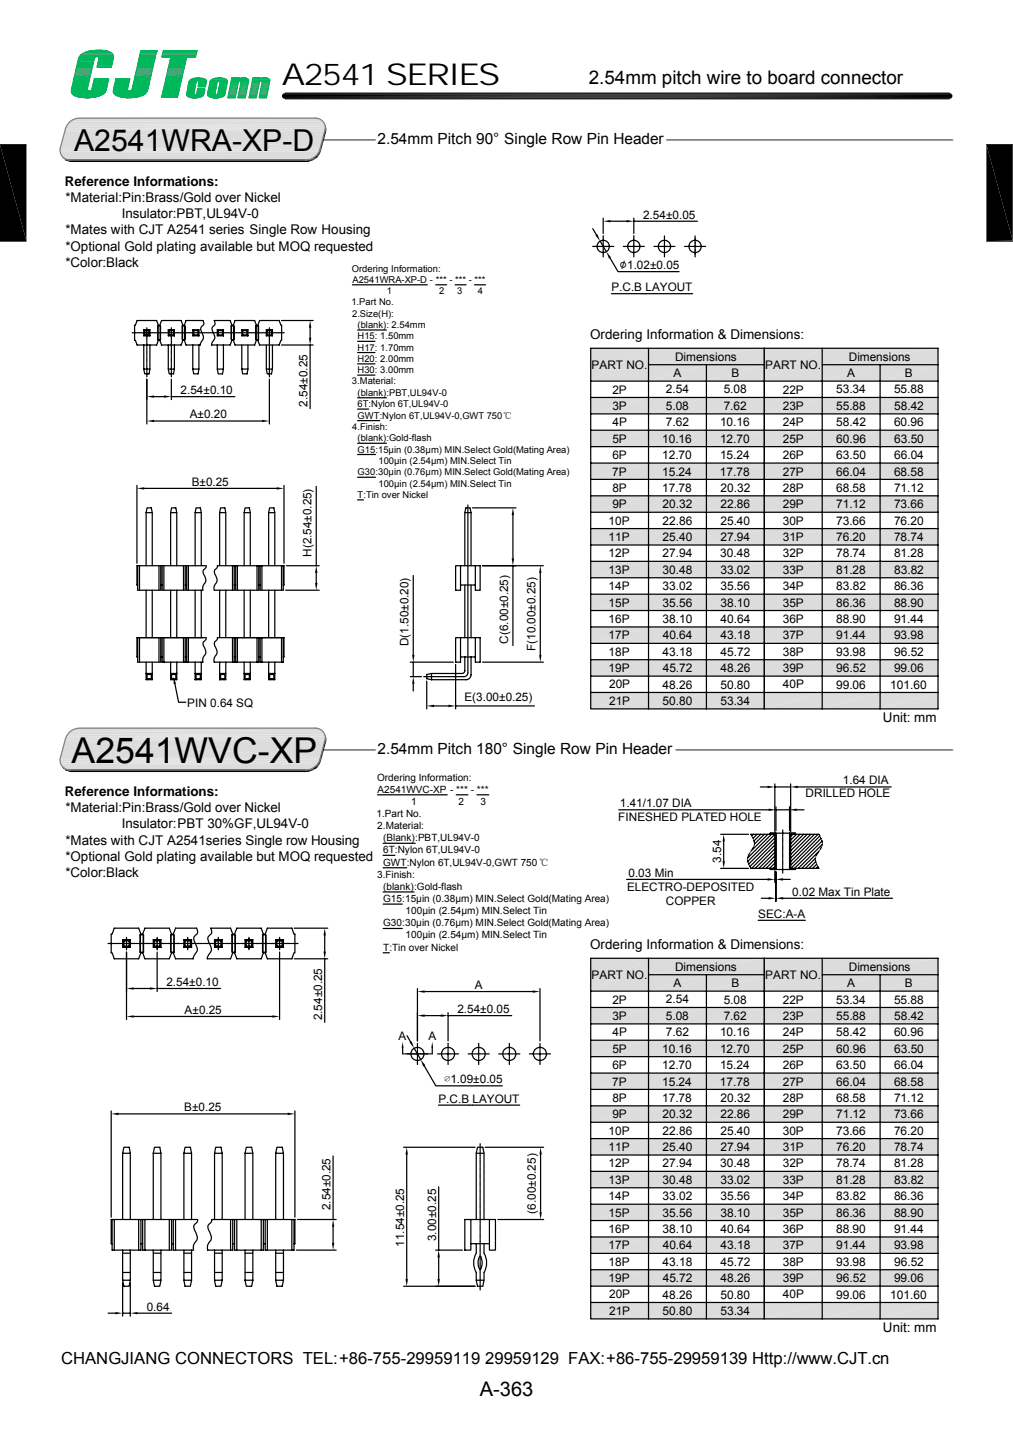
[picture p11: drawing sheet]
<svg xmlns="http://www.w3.org/2000/svg" width="210mm" height="297mm" viewBox="0 0 210 297" stroke-linecap="round" stroke-linejoin="round" font-family="sans-serif">
<defs><g id="words">
<text font-size="7.4" x="14.8" y="158.2">A2541WVC-XP</text>
<g font-size="6.3">
<text x="58.4" y="17.6">A2541 SERIES</text>
<text x="15.4" y="31.2">A2541WRA-XP-D</text>
</g>
<text font-size="4.2" x="99.4" y="289.5">A-363</text>
<text font-size="3.9" x="122" y="17.4">2.54mm pitch wire to board connector</text>
<text font-size="3.5" x="12.7" y="283">CHANGJIANG CONNECTORS TEL:+86-755-29959119 29959129 FAX:+86-755-29959139 Http://www.CJT.cn</text>
<g font-size="3.2">
<text x="78.3" y="29.8">2.54mm Pitch 90° Single Row Pin Header</text>
<text x="78.3" y="156.4">2.54mm Pitch 180° Single Row Pin Header</text>
</g>
<g font-size="2.8">
<text x="13.4" y="38.5">Reference Informations:</text>
<text x="13.5" y="41.9">*Material:Pin:Brass/Gold over Nickel</text>
<text x="25.2" y="45.3">Insulator:PBT,UL94V-0</text>
<text x="13.5" y="48.6">*Mates with CJT A2541 series Single Row Housing</text>
<text x="13.5" y="52">*Optional Gold plating available but MOQ requested</text>
<text x="13.5" y="55.4">*Color:Black</text>
<text x="122.3" y="70.4">Ordering Information &amp; Dimensions:</text>
<text x="183" y="149.7">Unit: mm</text>
<text x="13.4" y="165.1">Reference Informations:</text>
<text x="13.5" y="168.4">*Material:Pin:Brass/Gold over Nickel</text>
<text x="25.2" y="171.8">Insulator:PBT 30%GF,UL94V-0</text>
<text x="13.5" y="175.2">*Mates with CJT A2541series Single row Housing</text>
<text x="13.5" y="178.5">*Optional Gold plating available but MOQ requested</text>
<text x="13.5" y="181.9">*Color:Black</text>
<text x="122.3" y="196.9">Ordering Information &amp; Dimensions:</text>
<text x="183" y="276.2">Unit: mm</text>
</g>
<text font-size="2.7" x="128.4" y="55.8">∅1.02±0.05</text>
<g font-size="2.5">
<text x="122.6" y="76.5">PART NO.</text>
<text x="139.9" y="74.8">Dimensions</text>
<text x="158.6" y="76.5">PART NO.</text>
<text x="175.9" y="74.8">Dimensions</text>
<text x="126.9" y="81.6">2P</text>
<text x="138" y="81.6">2.54</text>
<text x="139.6" y="78.2">A</text>
<text x="150" y="81.6">5.08</text>
<text x="151.6" y="78.2">B</text>
<text x="162.3" y="81.6">22P</text>
<text x="173.3" y="81.6">53.34</text>
<text x="175.6" y="78.2">A</text>
<text x="185.3" y="81.6">55.88</text>
<text x="187.6" y="78.2">B</text>
<text x="126.9" y="85">3P</text>
<text x="127" y="88.4">4P</text>
<text x="138" y="85">5.08</text>
<text x="138" y="88.4">7.62</text>
<text x="149.2" y="88.4">10.16</text>
<text x="150" y="85">7.62</text>
<text x="162.3" y="85">23P</text>
<text x="162.3" y="88.4">24P</text>
<text x="173.3" y="85">55.88</text>
<text x="173.3" y="88.4">58.42</text>
<text x="185.3" y="88.4">60.96</text>
<text x="185.3" y="85">58.42</text>
<text x="126.9" y="91.8">5P</text>
<text x="126.9" y="95.2">6P</text>
<text x="137.2" y="91.8">10.16</text>
<text x="137.2" y="95.2">12.70</text>
<text x="149.2" y="91.8">12.70</text>
<text x="149.2" y="95.2">15.24</text>
<text x="162.3" y="91.8">25P</text>
<text x="162.3" y="95.2">26P</text>
<text x="173.3" y="91.8">60.96</text>
<text x="173.3" y="95.2">63.50</text>
<text x="185.3" y="91.8">63.50</text>
<text x="185.3" y="95.2">66.04</text>
<text x="126.9" y="98.6">7P</text>
<text x="137.2" y="98.6">15.24</text>
<text x="149.2" y="98.6">17.78</text>
<text x="162.3" y="98.6">27P</text>
<text x="173.3" y="98.6">66.04</text>
<text x="185.3" y="98.6">68.58</text>
<text x="126.9" y="102">8P</text>
<text x="126.9" y="105.4">9P</text>
<text x="137.2" y="102">17.78</text>
<text x="137.4" y="105.4">20.32</text>
<text x="149.3" y="105.4">22.86</text>
<text x="149.4" y="102">20.32</text>
<text x="162.3" y="102">28P</text>
<text x="162.3" y="105.4">29P</text>
<text x="173.3" y="102">68.58</text>
<text x="173.3" y="105.5">71.12</text>
<text x="185.3" y="102">71.12</text>
<text x="185.3" y="105.4">73.66</text>
<text x="126.2" y="108.8">10P</text>
<text x="126.2" y="112.2">11P</text>
<text x="137.3" y="108.8">22.86</text>
<text x="137.4" y="112.2">25.40</text>
<text x="149.3" y="108.8">25.40</text>
<text x="149.3" y="112.2">27.94</text>
<text x="162.2" y="108.8">30P</text>
<text x="162.2" y="112.2">31P</text>
<text x="173.3" y="108.8">73.66</text>
<text x="173.3" y="112.2">76.20</text>
<text x="185.3" y="108.8">76.20</text>
<text x="185.3" y="112.2">78.74</text>
<text x="126.2" y="115.6">12P</text>
<text x="126.2" y="119">13P</text>
<text x="137.3" y="119">30.48</text>
<text x="137.4" y="115.6">27.94</text>
<text x="149.3" y="115.6">30.48</text>
<text x="149.3" y="119">33.02</text>
<text x="162.2" y="115.6">32P</text>
<text x="162.2" y="119">33P</text>
<text x="173.3" y="115.6">78.74</text>
<text x="173.3" y="119">81.28</text>
<text x="185.3" y="115.6">81.28</text>
<text x="185.3" y="119">83.82</text>
<text x="126.2" y="122.4">14P</text>
<text x="126.2" y="125.8">15P</text>
<text x="137.3" y="122.4">33.02</text>
<text x="137.3" y="125.8">35.56</text>
<text x="149.3" y="122.4">35.56</text>
<text x="149.3" y="125.8">38.10</text>
<text x="162.2" y="122.4">34P</text>
<text x="162.2" y="125.8">35P</text>
<text x="173.3" y="125.8">86.36</text>
<text x="173.3" y="122.4">83.82</text>
<text x="185.3" y="125.8">88.90</text>
<text x="185.3" y="122.4">86.36</text>
<text x="126.2" y="129.2">16P</text>
<text x="137.3" y="129.2">38.10</text>
<text x="149.4" y="129.2">40.64</text>
<text x="162.2" y="129.2">36P</text>
<text x="173.3" y="129.2">88.90</text>
<text x="185.3" y="129.2">91.44</text>
<text x="126.2" y="132.6">17P</text>
<text x="126.2" y="136">18P</text>
<text x="137.4" y="136">43.18</text>
<text x="137.4" y="132.6">40.64</text>
<text x="149.4" y="132.6">43.18</text>
<text x="149.4" y="136">45.72</text>
<text x="162.2" y="132.6">37P</text>
<text x="162.2" y="136">38P</text>
<text x="173.3" y="132.6">91.44</text>
<text x="173.3" y="136">93.98</text>
<text x="185.3" y="132.6">93.98</text>
<text x="185.3" y="136">96.52</text>
<text x="126.2" y="139.4">19P</text>
<text x="126.3" y="142.8">20P</text>
<text x="137.4" y="142.8">48.26</text>
<text x="137.4" y="139.4">45.72</text>
<text x="149.3" y="142.8">50.80</text>
<text x="149.4" y="139.4">48.26</text>
<text x="162.2" y="139.4">39P</text>
<text x="162.3" y="142.8">40P</text>
<text x="173.3" y="142.8">99.06</text>
<text x="173.3" y="139.4">96.52</text>
<text x="184.6" y="142.8">101.60</text>
<text x="185.3" y="139.4">99.06</text>
<text x="126.3" y="146.2">21P</text>
<text x="137.3" y="146.2">50.80</text>
<text x="149.3" y="146.2">53.34</text>
<text x="122.6" y="203.1">PART NO.</text>
<text x="139.9" y="201.4">Dimensions</text>
<text x="158.6" y="203.1">PART NO.</text>
<text x="175.9" y="201.4">Dimensions</text>
<text x="126.9" y="208.2">2P</text>
<text x="138" y="208.2">2.54</text>
<text x="139.6" y="204.8">A</text>
<text x="150" y="208.2">5.08</text>
<text x="151.6" y="204.8">B</text>
<text x="162.3" y="208.2">22P</text>
<text x="173.3" y="208.2">53.34</text>
<text x="175.6" y="204.8">A</text>
<text x="185.3" y="208.2">55.88</text>
<text x="187.6" y="204.8">B</text>
<text x="126.9" y="211.6">3P</text>
<text x="127" y="215">4P</text>
<text x="138" y="211.6">5.08</text>
<text x="138" y="215">7.62</text>
<text x="149.2" y="215">10.16</text>
<text x="150" y="211.6">7.62</text>
<text x="162.3" y="211.6">23P</text>
<text x="162.3" y="215">24P</text>
<text x="173.3" y="211.6">55.88</text>
<text x="173.3" y="215">58.42</text>
<text x="185.3" y="215">60.96</text>
<text x="185.3" y="211.6">58.42</text>
<text x="126.9" y="218.4">5P</text>
<text x="126.9" y="221.8">6P</text>
<text x="137.2" y="218.4">10.16</text>
<text x="137.2" y="221.8">12.70</text>
<text x="149.2" y="218.4">12.70</text>
<text x="149.2" y="221.8">15.24</text>
<text x="162.3" y="218.4">25P</text>
<text x="162.3" y="221.8">26P</text>
<text x="173.3" y="218.4">60.96</text>
<text x="173.3" y="221.8">63.50</text>
<text x="185.3" y="218.4">63.50</text>
<text x="185.3" y="221.8">66.04</text>
<text x="126.9" y="225.2">7P</text>
<text x="137.2" y="225.2">15.24</text>
<text x="149.2" y="225.2">17.78</text>
<text x="162.3" y="225.2">27P</text>
<text x="173.3" y="225.2">66.04</text>
<text x="185.3" y="225.2">68.58</text>
<text x="126.9" y="228.6">8P</text>
<text x="126.9" y="232">9P</text>
<text x="137.2" y="228.6">17.78</text>
<text x="137.4" y="232">20.32</text>
<text x="149.3" y="232">22.86</text>
<text x="149.4" y="228.6">20.32</text>
<text x="162.3" y="228.6">28P</text>
<text x="162.3" y="232">29P</text>
<text x="173.3" y="228.6">68.58</text>
<text x="173.3" y="232">71.12</text>
<text x="185.3" y="228.6">71.12</text>
<text x="185.3" y="232">73.66</text>
<text x="126.2" y="235.4">10P</text>
<text x="126.2" y="238.8">11P</text>
<text x="137.3" y="235.4">22.86</text>
<text x="137.4" y="238.8">25.40</text>
<text x="149.3" y="235.4">25.40</text>
<text x="149.3" y="238.8">27.94</text>
<text x="162.2" y="235.4">30P</text>
<text x="162.2" y="238.8">31P</text>
<text x="173.3" y="235.4">73.66</text>
<text x="173.3" y="238.8">76.20</text>
<text x="185.3" y="235.4">76.20</text>
<text x="185.3" y="238.8">78.74</text>
<text x="126.2" y="242.2">12P</text>
<text x="126.2" y="245.6">13P</text>
<text x="137.3" y="245.6">30.48</text>
<text x="137.4" y="242.2">27.94</text>
<text x="149.3" y="242.2">30.48</text>
<text x="149.3" y="245.6">33.02</text>
<text x="162.2" y="242.1">32P</text>
<text x="162.2" y="245.6">33P</text>
<text x="173.3" y="242.2">78.74</text>
<text x="173.3" y="245.6">81.28</text>
<text x="185.3" y="242.2">81.28</text>
<text x="185.3" y="245.6">83.82</text>
<text x="126.2" y="249">14P</text>
<text x="137.3" y="249">33.02</text>
<text x="149.3" y="249">35.56</text>
<text x="162.2" y="249">34P</text>
<text x="173.3" y="249">83.82</text>
<text x="185.3" y="249">86.36</text>
<text x="126.2" y="252.3">15P</text>
<text x="126.2" y="255.8">16P</text>
<text x="137.3" y="252.4">35.56</text>
<text x="137.3" y="255.8">38.10</text>
<text x="149.3" y="252.4">38.10</text>
<text x="149.4" y="255.8">40.64</text>
<text x="162.2" y="252.3">35P</text>
<text x="162.2" y="255.8">36P</text>
<text x="173.3" y="252.4">86.36</text>
<text x="173.3" y="255.8">88.90</text>
<text x="185.3" y="252.4">88.90</text>
<text x="185.3" y="255.8">91.44</text>
<text x="126.2" y="259.2">17P</text>
<text x="126.2" y="262.6">18P</text>
<text x="137.4" y="262.6">43.18</text>
<text x="137.4" y="259.2">40.64</text>
<text x="149.4" y="259.2">43.18</text>
<text x="149.4" y="262.6">45.72</text>
<text x="162.2" y="259.1">37P</text>
<text x="162.2" y="262.6">38P</text>
<text x="173.3" y="259.2">91.44</text>
<text x="173.3" y="262.6">93.98</text>
<text x="185.3" y="259.2">93.98</text>
<text x="185.3" y="262.6">96.52</text>
<text x="126.2" y="266">19P</text>
<text x="126.3" y="269.3">20P</text>
<text x="137.4" y="269.4">48.26</text>
<text x="137.4" y="266">45.72</text>
<text x="149.3" y="269.4">50.80</text>
<text x="149.4" y="266">48.26</text>
<text x="162.2" y="266">39P</text>
<text x="162.3" y="269.3">40P</text>
<text x="173.3" y="269.4">99.06</text>
<text x="173.3" y="266">96.52</text>
<text x="184.6" y="269.4">101.60</text>
<text x="185.3" y="266">99.06</text>
<text x="126.3" y="272.8">21P</text>
<text x="137.3" y="272.8">50.80</text>
<text x="149.3" y="272.8">53.34</text>
</g>
<g font-size="2.4">
<text x="133.3" y="45.4">2.54±0.05</text>
<text x="126.7" y="60.4">P.C.B LAYOUT</text>
<text x="37.4" y="81.7">2.54±0.10</text>
<text x="39.3" y="86.8">A±0.20</text>
<text x="63.8" y="84.3" transform="rotate(-90 63.8 84.3)">2.54±0.25</text>
<text x="39.7" y="100.8">B±0.25</text>
<text x="64.5" y="115.5" transform="rotate(-90 64.5 115.5)">H(2.54±0.25)</text>
<text x="84.7" y="134" transform="rotate(-90 84.7 134)">D(1.50±0.20)</text>
<text x="105.3" y="133.5" transform="rotate(-90 105.3 133.5)">C(6.00±0.25)</text>
<text x="111" y="135.1" transform="rotate(-90 111 135.1)">F(10.00±0.25)</text>
<text x="38.8" y="146.6">PIN 0.64 SQ</text>
<text x="96.3" y="145.4">E(3.00±0.25)</text>
<text x="128.5" y="167.4">1.41/1.07 DIA</text>
<text x="167" y="165.4">DRILLED HOLE</text>
<text x="174.7" y="162.7">1.64 DIA</text>
<text x="128.2" y="170.3">FINESHED PLATED HOLE</text>
<text x="149.5" y="179" transform="rotate(-90 149.5 179)">3.54</text>
<text x="130" y="184.8">ELECTRO-DEPOSITED</text>
<text x="130.3" y="181.9">0.03 Min</text>
<text x="164.2" y="185.8">0.02 Max Tin Plate</text>
<text x="138" y="187.8">COPPER</text>
<text x="157.2" y="190.4">SEC:A-A</text>
<text x="34.5" y="204.5">2.54±0.10</text>
<text x="98.4" y="205.2">A</text>
<text x="38.3" y="210.3">A±0.25</text>
<text x="66.8" y="211.6" transform="rotate(-90 66.8 211.6)">2.54±0.25</text>
<text x="82.6" y="215.8">A</text>
<text x="88.8" y="215.8">A</text>
<text x="94.8" y="210.1">2.54±0.05</text>
<text x="92.1" y="224.7">∅1.09±0.05</text>
<text x="38.2" y="230.5">B±0.25</text>
<text x="90.9" y="228.7">P.C.B LAYOUT</text>
<text x="68.5" y="251" transform="rotate(-90 68.5 251)">2.54±0.25</text>
<text x="111" y="251.7" transform="rotate(-90 111 251.7)">(6.00±0.25)</text>
<text x="90.4" y="257.4" transform="rotate(-90 90.4 257.4)">3.00±0.25</text>
<text x="83.8" y="258.6" transform="rotate(-90 83.8 258.6)">11.54±0.25</text>
<text x="30.4" y="271.9">0.64</text>
</g>
<g font-size="2.1">
<text x="78.2" y="161.9">Ordering Information:</text>
<text x="78.3" y="164.4">A2541WVC-XP - *** - ***</text>
<text x="85.2" y="166.9">1</text>
<text x="95" y="166.9">2</text>
<text x="99.6" y="166.9">3</text>
<text x="78" y="169.4">1.Part No.</text>
<text x="78.2" y="172">2.Material:</text>
<text x="79.4" y="174.5">(Blank):PBT,UL94V-0</text>
<text x="79.4" y="177">6T:Nylon 6T,UL94V-0</text>
<text x="79.4" y="179.6">GWT:Nylon 6T,UL94V-0,GWT 750℃</text>
<text x="78.2" y="182.1">3.Finish:</text>
<text x="79.4" y="184.6">(blank):Gold-flash</text>
<text x="79.4" y="187.1">G15:15μin (0.38μm) MIN.Select Gold(Mating Area)</text>
<text x="84.1" y="189.6">100μin (2.54μm) MIN.Select Tin</text>
<text x="79.4" y="192.2">G30:30μin (0.76μm) MIN.Select Gold(Mating Area)</text>
<text x="79.4" y="197.2">T:Tin over Nickel</text>
<text x="84.1" y="194.7">100μin (2.54μm) MIN.Select Tin</text>
</g>
<g font-size="1.9">
<text x="72.9" y="56.3">Ordering Information:</text>
<text x="73" y="58.7">A2541WRA-XP-D - *** - *** - ***</text>
<text x="72.8" y="63.3">1.Part No.</text>
<text x="73" y="65.7">2.Size(H):</text>
<text x="80.2" y="61">1</text>
<text x="91" y="61">2</text>
<text x="94.8" y="61">3</text>
<text x="99" y="61">4</text>
<text x="74.1" y="68.1">(blank): 2.54mm</text>
<text x="74.1" y="70.4">H15: 1.50mm</text>
<text x="74.1" y="72.7">H17: 1.70mm</text>
<text x="74.1" y="75.1">H20: 2.00mm</text>
<text x="74.1" y="77.4">H30: 3.00mm</text>
<text x="73" y="79.7">3.Material:</text>
<text x="74.1" y="82.1">(blank):PBT,UL94V-0</text>
<text x="73" y="89.2">4.Finish:</text>
<text x="74.1" y="84.4">6T:Nylon 6T,UL94V-0</text>
<text x="74.1" y="86.8">GWT:Nylon 6T,UL94V-0,GWT 750℃</text>
<text x="74.1" y="91.5">(blank):Gold-flash</text>
<text x="74.1" y="93.9">G15:15μin (0.38μm) MIN.Select Gold(Mating Area)</text>
<text x="74.1" y="98.6">G30:30μin (0.76μm) MIN.Select Gold(Mating Area)</text>
<text x="78.4" y="96.2">100μin (2.54μm) MIN.Select Tin</text>
<text x="78.4" y="100.9">100μin (2.54μm) MIN.Select Tin</text>
<text x="74.1" y="103.3">T:Tin over Nickel</text>
</g>
</g></defs>
<path d="M13.6 153.2h53.8M13.7 152.8h53.7M14 152.4h53.3M14.3 152h52.8M14.6 151.7h52.3M15 151.4h51.6M15.1 151.3h51.5M15.5 151.2h50.7M16 151.1h49.8" fill="none" stroke="#dcdcdc" stroke-width=".21"/>
<path d="M14.6 151.5h52.3" fill="none" stroke="#dcdcdc" stroke-width=".25"/>
<path d="M14.3 151.8h52.8" fill="none" stroke="#dcdcdc" stroke-width=".32"/>
<path d="M13.6 153h53.8M14 152.2h53.3" fill="none" stroke="#dcdcdc" stroke-width=".36"/>
<path d="M13.8 152.6h53.6" fill="none" stroke="#dcdcdc" stroke-width=".38"/>
<path d="M13.5 153.4h53.9" fill="none" stroke="#dcdcdc" stroke-width=".3"/>
<g fill="#dcdcdc">
<path d="M13.5 153.6l52.9 3.6h-53.9z"/>
<path d="M13.5 153.6h53.9l-1 3.6z"/>
</g>
<path d="M12.5 157.4h53.9" fill="none" stroke="#dcdcdc" stroke-width=".3"/>
<path d="M12.4 157.6h53.9M12.5 158h53.6M12.6 158.4h53.3M12.7 158.8h52.9M13 159.1h52.2M13.3 159.4h51.5M13.3 159.5h51.5M13.7 159.6h50.7M14.1 159.7h49.8" fill="none" stroke="#dcdcdc" stroke-width=".21"/>
<path d="M12.4 157.8h53.9M12.6 158.6h53.3" fill="none" stroke="#dcdcdc" stroke-width=".36"/>
<path d="M12.5 158.2h53.6" fill="none" stroke="#dcdcdc" stroke-width=".38"/>
<path d="M12.7 158.9h52.9" fill="none" stroke="#dcdcdc" stroke-width=".32"/>
<path d="M13 159.2h52.2" fill="none" stroke="#dcdcdc" stroke-width=".28"/>
<path d="M0 30h5.5M204.5 30h5.4M0 50h5.5M204.5 50h5.4" fill="none" stroke="#000" stroke-width=".21"/>
<path d="M0 30l5.5 20h-5.5zM0 30h5.5v20zM204.5 30l5.4 19.9-5.4 .1zM204.5 30h5.4v19.9z" fill="#000"/>
<g fill="#00b85c">
<path d="M20 10.4h.9z"/>
<path d="M19.6 10.4h1.7z"/>
<path d="M20 10.4h1.3z"/>
<path d="M19.6 10.5h1.7z"/>
<path d="M19.6 10.4l1.7 .1z"/>
</g>
<path d="M19 10.5h2.8" fill="none" stroke="#00b85c" stroke-width=".21"/>
<g fill="#00b85c">
<path d="M29.3 10.5h.1z"/>
<path d="M29.4 10.5h.2z"/>
<path d="M29.6 10.5h.1z"/>
<path d="M29.7 10.5h.3z"/>
<path d="M30 10.5h.2z"/>
<path d="M30.2 10.5h.6z"/>
<path d="M30.8 10.5h.7z"/>
<path d="M31.5 10.5h.2z"/>
<path d="M31.7 10.5h.3z"/>
<path d="M32 10.5h.2z"/>
<path d="M32.2 10.5h.2z"/>
<path d="M34.1 10.5h.1z"/>
<path d="M34.2 10.5h.1z"/>
<path d="M34.3 10.5h.2z"/>
<path d="M34.5 10.5h.2z"/>
<path d="M34.7 10.5h.2z"/>
<path d="M34.9 10.5h.4z"/>
<path d="M35.3 10.5h.5z"/>
<path d="M35.8 10.5h.6z"/>
<path d="M36.4 10.5h1.1z"/>
<path d="M37.5 10.5h.6z"/>
<path d="M38.1 10.5h.5z"/>
<path d="M38.6 10.5h.6z"/>
<path d="M39.2 10.5h.4z"/>
<path d="M39.6 10.5h.4z"/>
<path d="M40 10.5h.2z"/>
<path d="M40.2 10.5h.2z"/>
<path d="M40.4 10.5h.1z"/>
<path d="M40.5 10.5h.2z"/>
</g>
<g fill="none" stroke="#00b85c" stroke-width=".21">
<path d="M16.5 11.7h7M16.5 11.6h7M16.6 11.5h6.9M16.6 11.4h6.9M16.7 11.4h6.8M16.8 11.3h6.6M16.9 11.2h6.5M17 11.1h6.3M17.1 11h6.1M17.2 11h6M17.4 11h5.7M17.4 10.9h5.7"/>
<path d="M17.6 10.8h5.3M17.8 10.8h5M17.9 10.7h4.8M18 10.7h4.6M18.2 10.6h4.3M18.4 10.6h3.9M18.7 10.5h3.4M20 11.7l-3.6 .1M20.3 11.7h3.2M23.5 11.7h-7.1M28.9 11.7h3.3M28.9 11.6h3.4"/>
<path d="M29 11.4h3.3M29 11.5h3.3M29 11.3h3.3M29 11.2h3.3M29 11.1h3.4M29.1 11h3.3M29.1 10.8h3.3M29.1 10.7h3.3M29.1 10.6h3.4M29.1 10.7h3.4M29.2 10.5h3.3M32.3 11.5h-3.3"/>
<path d="M32.3 11.3l-3.3 .1M32.4 11h-3.3M32.4 10.9l-3.3 .1M32.4 10.9h-3.3M32.5 10.6h-3.3M33.6 11.7h7M33.6 11.6h7M33.6 11.4h7.1M33.6 11.5h7M33.7 11.3h7M33.7 11.2h7M33.7 11.1h7"/>
<path d="M33.7 11h7M33.7 10.9h7.1M33.8 10.7h7M33.8 10.8h7M33.8 10.6h7M33.8 10.5h7.1M40.6 11.7l-7.1 .1M40.6 11.5h-7M40.7 11.3l-7.1 .1M40.7 11.2h-7M40.7 11.1h-7M40.7 11h-7"/>
<path d="M40.8 10.8h-7M40.9 10.6h-7.1"/>
</g>
<g fill="#00b85c">
<path d="M33.8 11.8h.3z"/>
<path d="M34.1 11.8h.5z"/>
<path d="M34.6 11.8h.3z"/>
<path d="M34.9 11.8h.3z"/>
<path d="M35.2 11.8h.1z"/>
<path d="M38.9 11.8h.1z"/>
<path d="M39 11.8h.1z"/>
<path d="M39.1 11.8h.3z"/>
<path d="M39.4 11.8h.6z"/>
<path d="M40 11.8h.2z"/>
<path d="M40.2 11.8h.2z"/>
</g>
<g fill="none" stroke="#00b85c" stroke-width=".21">
<path d="M15.9 13.8h3.3M15.9 13.7h3.3M15.9 13.6h3.3M15.9 13.5h3.4M16 13.4h3.3M16 13.3h3.3M16 13.2h3.3M16 13h3.4M16 13h3.3M16.1 12.9h3.3M16.1 12.8h3.3M16.1 12.7h3.3"/>
<path d="M16.2 12.5h3.3M16.2 12.6h3.3M16.2 12.4h3.3M16.2 12.3h3.3M16.2 12.2h3.3M16.3 12.1h3.3M16.3 12h3.3M16.3 11.9h3.3M19.2 13.9h-3.3M19.2 13.8h-3.3M19.2 13.6h-3.3M19.3 13.1h-3.3"/>
<path d="M19.5 12.6l-3.4 .1M19.5 12.4h-3.3M19.6 12.2h-3.4M19.6 12.1h-3.3M19.7 11.9h-3.3M19.7 11.8h-3.3M19.9 11.8h-3.5M20.1 13.8h3M20.1 13.7h3.1M20.2 13.6h3M20.2 13.5h3M20.2 13.4h3"/>
<path d="M20.2 13.3h3M20.2 13.2h3.1M20.3 13h3M20.3 12.9h3M20.3 12.8h3M20.3 12.7h3.1M20.4 12.6h3M20.4 12.7h3M20.4 12.5h3M20.4 11.8h3.1M20.4 12.4h3.1M20.4 12.3h3.1"/>
<path d="M20.5 12.2h3M20.5 12.1h3M20.5 11.9h3M20.5 12h3M23.1 13.9h-3M23.1 13.8h-3M23.2 13.7h-3.1M23.2 13.4h-3M23.3 13.1h-3M23.4 12.6h-3M23.5 12.4h-3.1M23.5 12.3h-3.1"/>
<path d="M23.5 12.2h-3M23.5 12h-3M28.4 13.8h3.3M28.4 13.9h3.3M28.4 13.7h3.4M28.5 13.6h3.3M28.5 13.5h3.3M28.5 13.4h3.3M28.5 13.3h3.4M28.5 13.4h3.4M28.6 13.2h3.3M28.6 13.3h3.3"/>
<path d="M28.6 13h3.3M28.6 12.8h3.4M28.6 12.9h3.4M28.7 12.7h3.3M28.7 12.6h3.3M28.7 12.5h3.3M28.7 12.4h3.4M28.8 12.2h3.3M28.8 12.3h3.3M28.8 12.1h3.3M28.8 12h3.4M28.9 11.9h3.3"/>
<path d="M28.9 11.8h3.3M31.7 13.8h-3.3M31.8 13.7h-3.4M31.8 13.6h-3.3M31.9 13.1h-3.3M32 12.8h-3.3M32 12.6l-3.3 .1M32.1 12.4h-3.4M32.1 12.3h-3.3M32.2 12.1h-3.4M32.2 12h-3.3M32.2 11.9h-3.3"/>
<path d="M32.2 11.8h-3.3M34.9 13.8h3.3M34.9 13.9h3.3M34.9 13.7h3.4M35 13.7h3.3M35 13.6h3.3M35 13.5h3.3M35 13.4h3.4M35.1 13.3h3.3M35.1 13.2h3.3M35.1 13h3.4M35.1 13h3.3"/>
<path d="M35.1 12.9h3.4M35.2 12.8h3.3M35.2 12.7h3.3M35.2 12.5h3.4M35.2 12.6h3.3M35.2 12.4h3.4M35.3 12.3h3.3M35.3 12.2h3.3M35.3 12.1h3.3M35.3 12h3.4M35.4 11.9h3.3M35.4 11.8h3.3"/>
<path d="M38.3 13.8h-3.4M38.3 13.6h-3.3M38.4 13.4h-3.4M38.4 13.1h-3.3M38.5 12.6l-3.3 .1M38.6 12.4h-3.3M38.6 12.3h-3.3M38.7 12.1h-3.4M38.7 11.9h-3.3M38.7 11.8h-3.3"/>
</g>
<g fill="#00b85c">
<path d="M20.2 13.9h.2z"/>
<path d="M20.4 13.9h.2z"/>
<path d="M20.6 13.9h.2z"/>
<path d="M20.8 13.9h.2z"/>
<path d="M21 13.9h.6z"/>
<path d="M21.6 13.9h.4z"/>
<path d="M22 13.9h.4z"/>
<path d="M22.4 13.9h.2z"/>
<path d="M22.6 13.9h.1z"/>
<path d="M22.7 13.9h.2z"/>
<path d="M22.9 13.9h.1z"/>
</g>
<g fill="none" stroke="#00b85c" stroke-width=".21">
<path d="M15.4 16h3.3M15.5 15.5h3.3M15.5 15.4h3.3M15.5 15.2h3.4M15.5 15.3h3.3M15.6 15.1h3.3M15.6 14.9h3.3M15.6 14.8h3.4M15.7 14.6h3.3M15.7 14.5h3.3M15.7 14.4h3.4M15.8 14.2h3.3"/>
<path d="M15.8 14.3h3.3M15.8 14.1h3.3M15.8 13.9h3.4M18.7 15.9l-3.3 .1M27.9 16h3.3M28 15.5h3.4M28.1 15.4h3.3M28.1 15.3h3.3M28.1 15.2h3.3M28.1 15.1h3.4M28.2 14.9h3.3M28.2 14.8h3.3"/>
<path d="M28.2 14.6h3.4M28.3 14.5h3.3M28.3 14.4h3.3M28.3 14.3h3.3M28.3 14.2h3.4M28.4 14.1h3.3M28.4 13.9h3.3M31.3 15.9l-3.4 .1M34.4 16h3.4M34.5 15.5h3.4M34.6 15.4h3.3M34.6 15.2h3.4"/>
<path d="M34.6 15.3h3.3M34.6 15.1h3.4M34.7 14.9h3.3M34.7 14.8h3.4M34.7 14.6h3.4M34.8 14.5h3.3M34.8 14.4h3.3M34.8 14.2h3.4M34.8 14.3h3.4M34.9 14.1h3.3M34.9 13.9h3.3M37.8 15.9l-3.4 .1"/>
</g>
<path d="M15.4 15.7h3.4M28 15.7h3.3M34.5 15.7h3.3" fill="none" stroke="#00b85c" stroke-width=".34"/>
<path d="M15.3 16.2h3.4M27.9 16.2h3.3M34.4 16.2h3.4" fill="none" stroke="#00b85c" stroke-width=".3"/>
<g fill="#00b85c">
<path d="M19.7 16.3h.1z"/>
<path d="M19.8 16.3h.1z"/>
<path d="M19.9 16.3h.2z"/>
<path d="M20.1 16.3h.1z"/>
<path d="M20.2 16.3h.4z"/>
<path d="M20.6 16.3h.4z"/>
<path d="M21 16.3h.6z"/>
<path d="M21.6 16.3h.3z"/>
<path d="M21.9 16.3h.2z"/>
<path d="M22.1 16.3h.2z"/>
<path d="M22.3 16.3h.1z"/>
<path d="M24.2 16.3h.1z"/>
<path d="M24.3 16.3h.1z"/>
<path d="M24.4 16.3h.1z"/>
<path d="M24.5 16.3h.2z"/>
<path d="M24.7 16.3h.4z"/>
<path d="M25.1 16.3h.4z"/>
<path d="M25.5 16.3h.5z"/>
<path d="M26 16.3h.3z"/>
<path d="M26.3 16.3h.2z"/>
<path d="M26.5 16.3h.2z"/>
<path d="M26.7 16.3h.1z"/>
</g>
<g fill="none" stroke="#00b85c" stroke-width=".21">
<path d="M14.8 18.6h3.3M14.8 18.7h3.3M14.8 18.8h3.3M14.8 18.8l3.4 .1M14.8 18.9h7.1M14.8 19h7.1M14.8 19.1h7.1M14.8 18.5h3.3M14.8 18.4h3.3M14.8 19.2h7M14.8 18.3h3.4M14.9 18.2h3.3"/>
<path d="M14.9 19.3h6.8M14.9 18.1h3.3M14.9 18h3.3M14.9 19.4h6.7M14.9 17.9h3.3M14.9 17.8h3.4M14.9 17.9h3.4M15 17.7h3.3M15 17.8h3.3M15 19.5h6.5M15 17.6h3.3M15 19.6h6.4"/>
<path d="M15 17.4h3.4M15 17.5h3.4M15 17.3h3.4M15.1 17.3h3.3M15.1 17.2h3.3M15.1 19.6h6.2M15.1 17.1h3.3M15.1 19.6h6.1M15.2 16.9h3.3M15.2 17h3.3M15.2 16.8h3.3M15.2 16.7h3.3"/>
<path d="M15.2 16.6h3.4M15.2 16.5h3.4M15.3 16.4h3.3M15.3 16.5h3.3M15.3 16.3h3.3M15.3 19.8h5.6M15.4 19.8h5.4M15.5 19.9h5.2M18.1 18.7h-3.3M18.1 18.6h-3.3M18.1 18.5h-3.3M18.2 18.2h-3.3"/>
<path d="M18.2 18.1l-3.3 .1M18.3 17.5l-3.3 .1M18.4 17.1h-3.3M18.5 17h-3.4M18.6 16.4h-3.3M18.9 18.8h3.1M19 18.6h3M19 18.5h3.1M19 18.4h3.1M19.1 18.2h3M19.1 18h3.1M19.1 18.1h3.1"/>
<path d="M19.2 17.9h3M19.2 17.7h3M19.2 17.8h3M19.2 17.6h3.1M19.3 17.4h3M19.3 17.3h3M19.3 17.2h3.1M19.3 17.1h3.1M19.4 17.1h3M19.4 16.9h3M19.4 17h3M19.4 16.8h3"/>
<path d="M19.4 16.7h3.1M19.4 16.8h3.1M19.5 16.6h3M19.5 16.7h3M19.5 16.5h3M19.5 16.4h3M20.3 20h-4.5M20.4 19.9h-4.7M21 19.7h-5.7M21.1 19.7h-5.9M21.5 19.4h-6.6M21.8 19.1h-7"/>
<path d="M22 18.9h-3.2M22 18.8h-3.1M22 18.7h-3M22 18.6l-3 .1M22.1 18.5l-3.1 .1M22.1 18.4l-3.1 .1M22.1 18.3l-3 .1M22.1 18.3h-3M22.1 18.1l-3 .1M22.2 18h-3M22.2 17.9h-3M22.2 17.8h-3"/>
<path d="M22.3 17.5h-3M22.4 17h-3M22.5 16.4h-3M22.6 16.3h-3.1M23.5 18.8h2.9M23.5 18.8l3 .1M23.5 19h7M23.5 18.7h2.9M23.5 19.2h6.9M23.5 18.6h2.9M23.5 18.5h3M23.5 18.4h3"/>
<path d="M23.5 19.3h6.7M23.6 18.3h2.9M23.6 18.2h2.9M23.6 19.4h6.6M23.6 18.1h2.9M23.6 18h3M23.6 17.9h3M23.6 19.5h6.5M23.7 17.8h2.9M23.7 17.7h2.9M23.7 17.6h2.9M23.7 19.6h6.3"/>
<path d="M23.7 17.5h2.9M23.7 17.4h3M23.8 17.3h2.9M23.8 17.2h2.9M23.8 17.2h3M23.8 17.1h3M23.9 17.1h2.9M23.9 16.9h2.9M23.9 17h2.9M23.9 16.8h2.9M23.9 16.7h3M23.9 16.6h3"/>
<path d="M24 16.5h2.9M24 16.4h2.9M24.1 19.8h5.5M24.2 19.8h5.3M24.3 19.9h5.1M26.4 18.6l-2.9 .1M26.4 18.5l-2.9 .1M26.5 18.4h-3M26.5 18.3h-2.9M26.5 18.2h-2.9M26.6 17.9h-3M26.7 17.5h-3"/>
<path d="M26.8 17h-2.9M26.9 16.4h-2.9M26.9 16.3h-2.9M27.3 18.6h3.3M27.4 18.4h3.3M27.4 18.5h3.3M27.4 18.3h3.3M27.4 18.2h3.4M27.5 18.1h3.3M27.5 18h3.3M27.5 17.9h3.3M27.5 17.7h3.4"/>
<path d="M27.5 17.8h3.3M27.6 17.6h3.3M27.6 17.5h3.3M27.6 17.4h3.3M27.6 17.3h3.3M27.6 17.2h3.4M27.6 17.3h3.4M27.7 17.2h3.3M27.7 17.1h3.3M27.7 17h3.3M27.7 16.9h3.4M27.7 16.8h3.4"/>
<path d="M27.8 16.7h3.3M27.8 16.6h3.3M27.8 16.5h3.3M27.9 16.4h3.3M29 20h-4.4M29.2 19.9h-4.8M29.7 19.7h-5.7M29.7 19.7h-5.8M29.8 19.6l-5.9 .1M29.9 19.6h-6.1M30.1 19.4h-6.5M30.3 19.3h-6.8"/>
<path d="M30.4 19.2l-6.9 .1M30.4 19.1h-6.9M30.5 19.1h-7M30.5 18.9l-7 .1M30.5 18.9h-7.1M30.6 18.8l-3.5 .1M30.6 18.8h-3.4M30.6 18.7l-3.3 .1M30.6 18.7h-3.3M30.7 18.5l-3.4 .1M30.7 18.4h-3.3M30.7 18.3h-3.3"/>
<path d="M30.8 18.2h-3.4M30.8 17.8h-3.3M30.9 17.5l-3.3 .1M31 17.1h-3.3M31 17h-3.3M31.1 16.5h-3.3M31.2 16.4h-3.4M31.2 16.3h-3.3M33.5 19.9h3.4M33.6 19.8h3.3M33.6 19.7h3.3M33.6 19.6h3.3"/>
<path d="M33.6 19.6h3.4M33.7 19.4h3.3M33.7 19.5h3.3M33.7 19.3h3.3M33.7 19.1h3.3M33.7 19.2h3.3M33.8 19h3.3M33.8 18.9h3.3M33.8 18.8h3.3M33.8 18.6h3.4M33.9 18.5h3.3M33.9 18.4h3.3"/>
<path d="M33.9 18.3h3.3M33.9 18.2h3.4M34 18h3.3M34 18.1h3.3M34 17.9h3.3M34 17.7h3.4M34 17.8h3.4M34.1 17.6h3.3M34.1 17.4h3.3M34.1 17.5h3.3M34.1 17.3h3.4M34.2 17.2h3.3"/>
<path d="M34.2 17.3h3.3M34.2 17.1h3.3M34.2 17h3.3M34.2 16.9h3.4M34.2 16.8h3.4M34.3 16.7h3.3M34.3 16.8h3.3M34.3 16.6h3.3M34.3 16.5h3.3M34.3 16.5h3.4M34.4 16.4h3.3M36.9 19.8h-3.3"/>
<path d="M36.9 19.7l-3.3 .1M36.9 19.6l-3.3 .1M37.1 19.1h-3.4M37.1 18.9h-3.3M37.1 18.8h-3.3M37.1 18.7h-3.3M37.2 18.6l-3.4 .1M37.2 18.4h-3.3M37.2 18.3l-3.3 .1M37.3 18.2l-3.4 .1M37.3 18.1l-3.3 .1M37.3 18h-3.3"/>
<path d="M37.3 17.9h-3.3M37.4 17.8h-3.4M37.4 17.5l-3.3 .1M37.5 17h-3.3M37.7 16.4h-3.4M37.7 16.3h-3.3M16 20h4.2M16.2 20.1h3.7M16.5 20.2h3.1M24.7 20h4.2M24.9 20.1h3.7M25.2 20.2h3.1"/>
<path d="M33.5 20.2h3.3M33.5 20h3.4M36.8 20.1h-3.3M36.9 20l-3.4 .1"/>
</g>
<g fill="#00b85c">
<path d="M33.6 20.2h.1z"/>
<path d="M33.7 20.2h.2z"/>
<path d="M33.9 20.2h.2z"/>
<path d="M34.1 20.2h.2z"/>
<path d="M34.3 20.2h.5z"/>
<path d="M34.8 20.2h.6z"/>
<path d="M35.4 20.2h.5z"/>
<path d="M35.9 20.2h.2z"/>
<path d="M36.1 20.2h.2z"/>
<path d="M36.3 20.2h.2z"/>
<path d="M36.5 20.2h.2z"/>
<path d="M36.7 20.2h.1z"/>
</g>
<path d="M16.7 20.2h2.7M25.4 20.2h2.6" fill="none" stroke="#00b85c" stroke-width=".21"/>
<path d="M17 20.2h1.9z" fill="#00b85c"/>
<path d="M17 20.2h2.1" fill="none" stroke="#00b85c" stroke-width=".21"/>
<path d="M25.6 20.2h1.8z" fill="#00b85c"/>
<path d="M25.6 20.2h2.2" fill="none" stroke="#00b85c" stroke-width=".21"/>
<g fill="#00b85c">
<path d="M17.3 20.2h1.6z"/>
<path d="M25.9 20.2h1.5z"/>
<path d="M17.4 20.2h1.5z"/>
<path d="M17.4 20.2l1 .1z"/>
<path d="M25.9 20.2l1.1 .1z"/>
<path d="M17.8 20.3h.6z"/>
<path d="M26.2 20.3h.8z"/>
</g>
<path d="M16.9 11.2a8.1 8.1 0 0 1 5.9-.4 1.14 1.14 0 0 1 .7 1.3l-.4 1.8h-3l.4-1.9a.57 .57 0 0 0-.7-.2 .57 .57 0 0 0-.3 .7l-1.4 6.1a.49 .49 0 0 0 .5 .3 .49 .49 0 0 0 .4-.4l.5-2.2h3.1l-.4 1.6a2.25 2.25 0 0 1-2.3 2.2l-2.1 .2a4.2 4.2 0 0 1-2.9-.9 3.1 3.1 0 0 1 .2-2.2l1.1-4.9 .3-.6zM29.2 10.5h3.3l-1.6 6.9a2.76 2.76 0 0 1-1.3 2.3 7.4 7.4 0 0 1-5.8-.1 1.57 1.57 0 0 1-.1-1.8l.3-1.5h2.9l-.5 2.2a.37 .37 0 0 0 .1 .5 .37 .37 0 0 0 .5-.1l.3-.2zM33.8 10.5h7.1l-.3 1.3h-1.9l-1.9 8.4h-3.3l1.9-8.4h-1.9z" fill="none" stroke="#00b85c" stroke-width=".21"/>
<g fill="#00b85c">
<path d="M40.9 16.2h.6z"/>
<path d="M40.7 16.2h.9z"/>
<path d="M40.9 16.2h.7z"/>
<path d="M40.6 16.2h1.2z"/>
<path d="M40.7 16.2h1.1z"/>
<path d="M40.3 16.2h1.6z"/>
<path d="M40.6 16.2h1.3z"/>
<path d="M40.3 16.2h1.7z"/>
</g>
<path d="M40 16.3h2.2" fill="none" stroke="#00b85c" stroke-width=".21"/>
<path d="M40.3 16.2l1.9 .1z" fill="#00b85c"/>
<path d="M39.2 16.8h3.6M39.3 16.7h3.5M39.3 16.6h3.5M39.5 16.5h3.2M39.6 16.4h3M39.7 16.4h2.8M39.8 16.3h2.6M40 16.3h2.2" fill="none" stroke="#00b85c" stroke-width=".21"/>
<g fill="#00b85c">
<path d="M39.2 16.8h1.7z"/>
<path d="M39.2 16.8h1.8z"/>
<path d="M41 16.8h1.8z"/>
<path d="M41.1 16.8h1.7z"/>
<path d="M39.2 16.8h1.6z"/>
<path d="M39.2 16.8l1.5 .1z"/>
<path d="M41.2 16.8l1.6 .1z"/>
<path d="M39.2 16.9h1.5z"/>
<path d="M41.2 16.9h1.6z"/>
<path d="M39.2 16.9l1.5 .1z"/>
<path d="M41.2 16.9l1.6 .1z"/>
<path d="M39.2 17h1.5z"/>
<path d="M41.2 17h1.6z"/>
<path d="M39.1 17h1.6z"/>
<path d="M39.1 17l1.6 .1z"/>
<path d="M41.2 17l1.6 .1z"/>
<path d="M39.1 17.1h1.6z"/>
<path d="M41.2 17.1h1.6z"/>
<path d="M39.1 17.1l1.6 .1z"/>
<path d="M41.2 17.1l1.6 .1z"/>
<path d="M39.1 17.2h1.6z"/>
<path d="M41.2 17.2h1.6z"/>
<path d="M41.2 17.2h1.5z"/>
<path d="M39.1 17.2l1.5 .1z"/>
<path d="M41.2 17.2l1.5 .1z"/>
<path d="M39.1 17.3h1.5z"/>
<path d="M41.2 17.3h1.5z"/>
<path d="M39.1 17.3l1.5 .1z"/>
<path d="M41.2 17.3l1.5 .1z"/>
<path d="M39.1 17.4h1.5z"/>
<path d="M41.2 17.4h1.5z"/>
<path d="M39.1 17.4l1.5 .1z"/>
<path d="M41.1 17.4l1.6 .1z"/>
<path d="M41.1 17.4h1.6z"/>
<path d="M39.1 17.5l1.5 .1z"/>
<path d="M39.1 17.5h1.5z"/>
<path d="M41.1 17.5l1.6 .1z"/>
<path d="M41.1 17.5h1.6z"/>
<path d="M39 17.6h1.6z"/>
<path d="M41.1 17.6h1.6z"/>
<path d="M39 17.6l1.6 .1z"/>
<path d="M41.1 17.6l1.6 .1z"/>
<path d="M39 17.7l1.5 .1h-1.5z"/>
<path d="M39 17.7h1.6l-.1 .1z"/>
<path d="M41.1 17.7l1.5 .1h-1.5z"/>
<path d="M41.1 17.7h1.6l-.1 .1z"/>
<path d="M39 17.8h1.5z"/>
<path d="M41.1 17.8h1.5z"/>
<path d="M39 17.8l1.5 .1z"/>
<path d="M41.1 17.8l1.5 .1z"/>
<path d="M39 17.9h1.5z"/>
<path d="M41 17.9h1.6z"/>
<path d="M41.1 17.9h1.5z"/>
<path d="M39 17.9l1.5 .1z"/>
<path d="M41 17.9l1.6 .1z"/>
<path d="M38.9 18h1.6z"/>
<path d="M41 18h1.6z"/>
<path d="M41.1 18h.1z"/>
<path d="M41.2 18h.2z"/>
<path d="M41.4 18h.4z"/>
<path d="M41.8 18h.3z"/>
<path d="M42.1 18h.3z"/>
<path d="M38.9 18l1.5 .2h-1.5z"/>
<path d="M38.9 18h1.6l-.1 .2z"/>
<path d="M38.9 18.2h1.5z"/>
<path d="M38.9 18.2l1.5 .3h-1.6z"/>
<path d="M38.9 18.2h1.5v.3z"/>
<path d="M41.1 18.5h.1z"/>
<path d="M41.2 18.5h.2z"/>
<path d="M41.4 18.5h.3z"/>
<path d="M41.7 18.5h.4z"/>
<path d="M42.1 18.5h.2z"/>
<path d="M42.3 18.5h.1z"/>
<path d="M38.8 18.5h1.6z"/>
<path d="M40.9 18.5h1.6z"/>
<path d="M38.8 18.5l1.6 .1z"/>
<path d="M40.9 18.5l1.6 .1z"/>
<path d="M38.8 18.6h1.6z"/>
<path d="M40.9 18.6h1.6z"/>
<path d="M38.8 18.6l1.6 .1z"/>
<path d="M40.9 18.6l1.6 .1z"/>
<path d="M38.8 18.7h1.6z"/>
<path d="M40.9 18.7h1.6z"/>
<path d="M38.8 18.7l1.5 .1h-1.5z"/>
<path d="M38.8 18.7h1.6l-.1 .1z"/>
<path d="M40.9 18.7l1.5 .1h-1.5z"/>
<path d="M40.9 18.7h1.6l-.1 .1z"/>
<path d="M38.8 18.8l1.5 .1z"/>
<path d="M38.8 18.8h1.5z"/>
<path d="M40.9 18.8l1.5 .1z"/>
<path d="M40.9 18.8h1.5z"/>
<path d="M38.8 18.9h1.5z"/>
<path d="M40.9 18.9h1.5z"/>
<path d="M38.8 18.9l1.5 .1z"/>
<path d="M40.9 18.9l1.5 .1z"/>
<path d="M38.8 19l1.5 .1z"/>
<path d="M38.8 19h1.5z"/>
<path d="M40.9 19l1.5 .1z"/>
<path d="M40.9 19h1.5z"/>
<path d="M38.7 19.1h1.6z"/>
<path d="M40.8 19.1h1.6z"/>
<path d="M38.7 19.1l1.6 .1z"/>
<path d="M40.8 19.1l1.6 .1z"/>
<path d="M38.7 19.2h1.6z"/>
<path d="M40.8 19.2h1.6z"/>
<path d="M38.7 19.2l1.6 .1z"/>
<path d="M40.8 19.2l1.5 .1z"/>
<path d="M38.7 19.3h1.6z"/>
<path d="M40.8 19.3h1.5z"/>
<path d="M38.7 19.3h1.5z"/>
<path d="M38.7 19.3l1.5 .1z"/>
<path d="M40.8 19.3l1.5 .1z"/>
<path d="M38.7 19.4h1.5z"/>
<path d="M40.8 19.4h1.5z"/>
<path d="M40.7 19.4h1.6z"/>
<path d="M38.7 19.4l1.5 .1z"/>
<path d="M40.7 19.4l1.6 .1z"/>
<path d="M38.7 19.5h1.5z"/>
<path d="M40.7 19.5h1.6z"/>
<path d="M38.7 19.5l1.5 .1z"/>
<path d="M40.7 19.5l1.6 .1z"/>
<path d="M38.7 19.6h1.5z"/>
<path d="M40.7 19.6h1.6z"/>
<path d="M40.7 19.6h1.5z"/>
<path d="M40.6 19.6h1.6z"/>
<path d="M38.7 19.6l1.6 .1z"/>
<path d="M40.6 19.7h1.6z"/>
<path d="M38.7 19.7h1.6z"/>
<path d="M38.7 19.7h1.7z"/>
<path d="M40.5 19.7h1.7z"/>
<path d="M40.4 19.7h1.8z"/>
</g>
<path d="M38.7 19.7h3.5M38.7 19.8h3.5M38.7 19.8h3.4M38.7 19.9h3.4M38.8 19.9h3.2M42 20h-3.2M38.9 20.1h2.9M39 20.1h2.7M39.1 20.2h2.5M39.2 20.2h2.3" fill="none" stroke="#00b85c" stroke-width=".21"/>
<g fill="#00b85c">
<path d="M39.4 20.2l1.7 .1z"/>
<path d="M39.4 20.2h1.9z"/>
<path d="M39.5 20.3h1.6z"/>
<path d="M39.6 20.3h1.3z"/>
<path d="M39.6 20.3h1.5z"/>
<path d="M39.7 20.3h1.1z"/>
<path d="M39.7 20.3h1.2z"/>
<path d="M39.9 20.3h.9z"/>
<path d="M39.9 20.3h.5z"/>
<path d="M40.1 20.3h.3z"/>
</g>
<path d="M39.5 16.5l.5-.2 1.1-.1a2.07 2.07 0 0 1 1.6 .4l.1 .4-.2 1h-1.6l.2-1.2-.5 .1-.5 2.7 .5-.1 .2-1h1.6a1.5 1.5 0 0 1-1.6 1.8 3.4 3.4 0 0 1-2-.3l-.2-.3 .2-1.2a3.2 3.2 0 0 1 .6-2zM43.8 16.6a3.5 3.5 0 0 1 3.3 0l.1 .4-.4 2a1.39 1.39 0 0 1-1.7 1.3h-.5a2.2 2.2 0 0 1-1.5-.4 8.8 8.8 0 0 1 .7-3.3z" fill="none" stroke="#00b85c" stroke-width=".21"/>
<g fill="#00b85c">
<path d="M45.1 16.2h.8z"/>
<path d="M44.7 16.2h1.5z"/>
<path d="M45.1 16.2h1.1z"/>
</g>
<path d="M44.4 16.2h2.1" fill="none" stroke="#00b85c" stroke-width=".21"/>
<path d="M44.7 16.2l1.8 .1z" fill="#00b85c"/>
<path d="M43.6 16.7h3.6M43.6 16.8h3.6M43.6 16.7h3.5M43.7 16.6h3.4M43.8 16.5h3.2M43.9 16.5h3.1M43.9 16.4h3M44.1 16.4h2.7M44.1 16.3h2.6M44.4 16.3h2.1" fill="none" stroke="#00b85c" stroke-width=".21"/>
<g fill="#00b85c">
<path d="M43.6 16.8h1.7z"/>
<path d="M43.6 16.8h1.8z"/>
<path d="M45.4 16.8h1.8z"/>
<path d="M43.6 16.8h1.6z"/>
<path d="M45.5 16.8h1.7z"/>
<path d="M43.6 16.8h1.5z"/>
<path d="M43.6 16.8l1.5 .1z"/>
<path d="M45.6 16.8l1.6 .1z"/>
<path d="M43.5 16.9h1.6z"/>
<path d="M45.6 16.9h1.6z"/>
<path d="M43.5 16.9l1.6 .1z"/>
<path d="M45.6 16.9l1.6 .1z"/>
<path d="M43.5 17h1.6z"/>
<path d="M45.6 17h1.6z"/>
<path d="M43.5 17h1.5z"/>
<path d="M45.6 17h1.5z"/>
<path d="M43.5 17l1.5 .1z"/>
<path d="M45.6 17l1.5 .1z"/>
<path d="M43.5 17.1h1.5z"/>
<path d="M45.6 17.1h1.5z"/>
<path d="M43.5 17.1l1.5 .1z"/>
<path d="M45.6 17.1l1.5 .1z"/>
<path d="M43.5 17.2h1.5z"/>
<path d="M45.6 17.2h1.5z"/>
<path d="M43.5 17.2l1.5 .1z"/>
<path d="M45.6 17.2l1.5 .1z"/>
<path d="M43.5 17.3l1.5 .1h-1.6z"/>
<path d="M43.5 17.3h1.5v.1z"/>
<path d="M45.6 17.3l1.5 .1h-1.6z"/>
<path d="M45.6 17.3h1.5v.1z"/>
<path d="M43.4 17.4h1.6z"/>
<path d="M45.5 17.4h1.6z"/>
<path d="M43.4 17.4l1.5 .2h-1.5z"/>
<path d="M43.4 17.4h1.6l-.1 .2z"/>
<path d="M45.5 17.4l1.5 .2h-1.5z"/>
<path d="M45.5 17.4h1.6l-.1 .2z"/>
<path d="M43.4 17.6h1.5z"/>
<path d="M45.5 17.6h1.5z"/>
<path d="M43.4 17.6l1.5 .2h-1.6z"/>
<path d="M43.4 17.6h1.5v.2z"/>
<path d="M45.5 17.6l1.5 .2h-1.6z"/>
<path d="M45.5 17.6h1.5v.2z"/>
<path d="M43.3 17.8h1.6z"/>
<path d="M45.4 17.8h1.6z"/>
<path d="M43.3 17.8l1.5 .4h-1.6z"/>
<path d="M43.3 17.8h1.6l-.1 .4z"/>
<path d="M45.4 17.8l1.5 .4h-1.5z"/>
<path d="M45.4 17.8h1.6l-.1 .4z"/>
<path d="M43.2 18.2h1.6z"/>
<path d="M45.4 18.2h1.5z"/>
<path d="M43.2 18.2l1.5 .5h-1.5z"/>
<path d="M43.2 18.2h1.6l-.1 .5z"/>
<path d="M45.4 18.2l1.4 .5h-1.5z"/>
<path d="M45.4 18.2h1.5l-.1 .5z"/>
<path d="M43.2 18.7h1.5z"/>
<path d="M45.3 18.7h1.5z"/>
<path d="M43.2 18.7l1.5 .2h-1.6z"/>
<path d="M43.2 18.7h1.5v.2z"/>
<path d="M45.3 18.7l1.5 .2h-1.6z"/>
<path d="M45.3 18.7h1.5v.2z"/>
<path d="M43.1 18.9h1.6z"/>
<path d="M45.2 18.9h1.6z"/>
<path d="M43.1 18.9l1.5 .2h-1.5z"/>
<path d="M43.1 18.9h1.6l-.1 .2z"/>
<path d="M45.2 18.9l1.5 .2h-1.5z"/>
<path d="M45.2 18.9h1.6l-.1 .2z"/>
<path d="M43.1 19.1h1.5z"/>
<path d="M45.2 19.1h1.5z"/>
<path d="M43.1 19.1l1.5 .1h-1.5z"/>
<path d="M43.1 19.1h1.5v.1z"/>
<path d="M45.2 19.1l1.5 .1h-1.6z"/>
<path d="M45.2 19.1h1.5v.1z"/>
<path d="M43.1 19.2l1.5 .1z"/>
<path d="M43.1 19.2h1.5z"/>
<path d="M45.1 19.2l1.6 .1z"/>
<path d="M43.1 19.3h1.5z"/>
<path d="M45.1 19.3h1.6z"/>
<path d="M43 19.3l1.6 .1z"/>
<path d="M43 19.3h1.6z"/>
<path d="M45.1 19.3l1.6 .1z"/>
<path d="M43 19.4h1.6z"/>
<path d="M45.1 19.4h1.6z"/>
<path d="M43 19.4l1.6 .1z"/>
<path d="M45.1 19.4l1.6 .1z"/>
<path d="M43 19.5h1.6z"/>
<path d="M45.1 19.5h1.6z"/>
<path d="M43 19.5l1.6 .1z"/>
<path d="M45.1 19.5l1.5 .1z"/>
<path d="M43 19.6h1.6z"/>
<path d="M45.1 19.6h1.5z"/>
<path d="M45 19.6h1.6z"/>
<path d="M43 19.6l1.6 .1z"/>
<path d="M45 19.7h1.6z"/>
<path d="M45 19.6l1.6 .1z"/>
<path d="M43 19.7h1.7z"/>
<path d="M44.9 19.7h1.7z"/>
<path d="M43 19.7h1.8z"/>
<path d="M44.8 19.7h1.8z"/>
</g>
<path d="M43 19.7h3.6M43 19.8h3.5M43.1 19.8h3.4M43.1 19.9h3.4M43.1 19.9h3.3M43.2 20h3.1M43.2 20.1h3M43.3 20.1h2.8M43.5 20.2h2.5M43.6 20.2h2.2" fill="none" stroke="#00b85c" stroke-width=".21"/>
<g fill="#00b85c">
<path d="M43.7 20.2l1.8 .1z"/>
<path d="M43.7 20.2h2z"/>
<path d="M43.9 20.3h1.6z"/>
<path d="M43.9 20.3h1.4z"/>
<path d="M44.1 20.3h1z"/>
<path d="M44.1 20.3h1.2z"/>
<path d="M44.3 20.3h.8z"/>
<path d="M44.3 20.3h.5z"/>
<path d="M44.5 20.3h.3z"/>
</g>
<path d="M45.1 16.9l.4-.1 .1 .2-.5 2.5a.27 .27 0 0 1-.3 .2 .27 .27 0 0 1-.2-.3z" fill="none" stroke="#00b85c" stroke-width=".21"/>
<g fill="#00b85c">
<path d="M50.3 16.2h.5z"/>
<path d="M50.2 16.2h.6z"/>
<path d="M50.1 16.2h.8z"/>
<path d="M50.2 16.2h.7z"/>
<path d="M48.3 16.2h.2z"/>
<path d="M48.5 16.2h.3z"/>
<path d="M48.8 16.2h.3z"/>
<path d="M49.1 16.2h.2z"/>
<path d="M49.3 16.2h.1z"/>
<path d="M48 16.2h1.6z"/>
<path d="M50 16.2h.9z"/>
<path d="M50 16.2h1z"/>
<path d="M49.9 16.2h1.1z"/>
<path d="M49.8 16.2h1.3z"/>
<path d="M49.9 16.2h1.2z"/>
<path d="M48 16.3h1.6z"/>
<path d="M48 16.2l1.6 .1z"/>
<path d="M49.8 16.3h1.3z"/>
<path d="M49.8 16.2l1.3 .1z"/>
<path d="M49.7 16.3h1.5z"/>
<path d="M49.8 16.3h1.4z"/>
<path d="M49.6 16.3h1.7z"/>
<path d="M49.7 16.3h1.6z"/>
</g>
<path d="M47.9 16.8h3.7M47.9 16.7h3.7M47.9 16.5h3.7M47.9 16.6h3.7M48 16.5h3.5M48 16.3h3.4M48 16.4h3.4M48 16.4h3.5" fill="none" stroke="#00b85c" stroke-width=".21"/>
<g fill="#00b85c">
<path d="M47.9 16.8h1.7z"/>
<path d="M47.9 16.8h1.8z"/>
<path d="M49.7 16.8h1.9z"/>
<path d="M49.8 16.8h1.7z"/>
<path d="M49.8 16.8h1.8z"/>
<path d="M49.9 16.8h1.6z"/>
<path d="M47.9 16.8h1.6z"/>
<path d="M47.9 16.8l1.6 .1z"/>
<path d="M49.9 16.8l1.6 .1z"/>
<path d="M47.9 16.9h1.6z"/>
<path d="M49.9 16.9h1.6z"/>
<path d="M50 16.9h1.5z"/>
<path d="M47.9 16.9h1.5z"/>
<path d="M47.9 16.9l1.5 .1z"/>
<path d="M50 16.9l1.5 .1z"/>
<path d="M47.9 17h1.5z"/>
<path d="M50 17h1.5z"/>
<path d="M47.9 17l1.5 .1z"/>
<path d="M50 17l1.5 .1z"/>
<path d="M47.9 17.1h1.5z"/>
<path d="M49.9 17.1h1.6z"/>
<path d="M47.8 17.1h1.6z"/>
<path d="M47.8 17.1l1.6 .1z"/>
<path d="M49.9 17.1l1.6 .1z"/>
<path d="M47.8 17.2h1.6z"/>
<path d="M49.9 17.2h1.6z"/>
<path d="M47.8 17.2l1.6 .1z"/>
<path d="M49.9 17.2l1.6 .1z"/>
<path d="M47.8 17.3h1.6z"/>
<path d="M49.9 17.3h1.6z"/>
<path d="M47.8 17.3l1.6 .1z"/>
<path d="M49.9 17.3l1.5 .1z"/>
<path d="M47.8 17.4h1.5z"/>
<path d="M47.8 17.4h1.6z"/>
<path d="M49.9 17.4h1.5z"/>
<path d="M47.8 17.4l1.5 .1z"/>
<path d="M49.9 17.4l1.5 .1z"/>
<path d="M47.8 17.5h1.5z"/>
<path d="M49.9 17.5h1.5z"/>
<path d="M49.8 17.5h1.6z"/>
<path d="M47.8 17.5l1.5 .1z"/>
<path d="M49.8 17.5l1.6 .1z"/>
<path d="M47.7 17.6l1.6 .1h-1.6z"/>
<path d="M47.7 17.6h1.6v.1z"/>
<path d="M49.8 17.6l1.6 .1h-1.6z"/>
<path d="M49.8 17.6h1.6v.1z"/>
<path d="M47.7 17.7l1.5 .3h-1.5z"/>
<path d="M47.7 17.7h1.6l-.1 .3z"/>
<path d="M49.8 17.7l1.5 .3h-1.5z"/>
<path d="M49.8 17.7h1.6l-.1 .3z"/>
<path d="M47.7 18h1.5z"/>
<path d="M49.8 18h1.5z"/>
<path d="M47.7 18l1.5 .2h-1.6z"/>
<path d="M47.7 18h1.5v.2z"/>
<path d="M49.8 18l1.5 .2h-1.6z"/>
<path d="M49.8 18h1.5v.2z"/>
<path d="M47.6 18.2h1.6z"/>
<path d="M49.7 18.2h1.6z"/>
<path d="M47.6 18.2l1.5 .3h-1.5z"/>
<path d="M47.6 18.2h1.6l-.1 .3z"/>
<path d="M49.7 18.2l1.5 .3h-1.5z"/>
<path d="M49.7 18.2h1.6l-.1 .3z"/>
<path d="M47.6 18.5l1.5 .1h-1.6z"/>
<path d="M47.6 18.5h1.5v.1z"/>
<path d="M49.7 18.5l1.5 .1h-1.6z"/>
<path d="M49.7 18.5h1.5v.1z"/>
<path d="M47.5 18.6l1.5 .3h-1.5z"/>
<path d="M47.5 18.6h1.6l-.1 .3z"/>
<path d="M49.6 18.6l1.5 .3h-1.5z"/>
<path d="M49.6 18.6h1.6l-.1 .3z"/>
<path d="M47.5 18.9l1.5 .1z"/>
<path d="M47.5 18.9h1.5z"/>
<path d="M49.6 18.9l1.5 .1z"/>
<path d="M49.6 18.9h1.5z"/>
<path d="M47.5 19l1.5 .1h-1.6z"/>
<path d="M47.5 19h1.5v.1z"/>
<path d="M49.6 19l1.5 .1h-1.6z"/>
<path d="M49.6 19h1.5v.1z"/>
<path d="M47.4 19.1l1.6 .1z"/>
<path d="M47.4 19.1h1.6z"/>
<path d="M49.5 19.1l1.6 .1z"/>
<path d="M49.5 19.1h1.6z"/>
<path d="M47.4 19.2l1.6 .1z"/>
<path d="M47.4 19.2h1.6z"/>
<path d="M49.5 19.2l1.6 .1z"/>
<path d="M49.5 19.2h1.6z"/>
<path d="M47.4 19.3l1.6 .1z"/>
<path d="M49.5 19.3l1.6 .1z"/>
<path d="M47.4 19.4h1.5z"/>
<path d="M47.4 19.4h1.6z"/>
<path d="M49.5 19.4h1.5z"/>
<path d="M49.5 19.4h1.6z"/>
<path d="M47.4 19.4l1.5 .1z"/>
<path d="M49.5 19.4l1.5 .1z"/>
<path d="M47.4 19.5l1.5 .1z"/>
<path d="M49.5 19.5l1.5 .1z"/>
<path d="M47.3 19.6h1.6z"/>
<path d="M49.4 19.6h1.6z"/>
<path d="M47.3 19.6l1.6 .1z"/>
<path d="M49.4 19.6l1.6 .1z"/>
<path d="M47.3 19.7h1.6z"/>
<path d="M49.4 19.7h1.6z"/>
<path d="M47.3 19.7l1.6 .2h-1.6z"/>
<path d="M47.3 19.7h1.6v.2z"/>
<path d="M49.4 19.7l1.5 .2h-1.5z"/>
<path d="M49.4 19.7h1.6l-.1 .2z"/>
<path d="M47.3 19.9h1.6z"/>
<path d="M49.4 19.9h1.5z"/>
<path d="M47.3 19.9h1.5z"/>
<path d="M47.3 19.9l1.5 .1z"/>
<path d="M49.4 20h1.5z"/>
<path d="M49.4 19.9l1.5 .1z"/>
<path d="M47.3 20h1.5z"/>
<path d="M47.3 20l1.5 .1z"/>
<path d="M49.4 20l1.5 .1z"/>
<path d="M47.2 20.1h1.6z"/>
<path d="M49.3 20.1h1.6z"/>
<path d="M47.2 20.1l1.6 .1z"/>
<path d="M49.3 20.1l1.6 .1z"/>
<path d="M47.2 20.2h1.6z"/>
<path d="M49.3 20.2h1.6z"/>
<path d="M47.2 20.2l1.6 .1z"/>
<path d="M49.3 20.2l1.6 .1z"/>
<path d="M47.2 20.3h1.6z"/>
<path d="M49.3 20.3h1.6z"/>
<path d="M47.5 20.3h.2z"/>
<path d="M47.7 20.3h.3z"/>
<path d="M48 20.3h.3z"/>
<path d="M48.3 20.3h.2z"/>
<path d="M49.4 20.3h.1z"/>
<path d="M49.5 20.3h.2z"/>
<path d="M49.7 20.3h.4z"/>
<path d="M50.1 20.3h.3z"/>
<path d="M50.4 20.3h.2z"/>
</g>
<path d="M48 16.2h1.6v.1a2.2 2.2 0 0 1 1.9 .2l.1 .2-.7 3.6h-1.6l.6-3.5a.41 .41 0 0 0-.5 .1 .41 .41 0 0 0-.1 .5l-.5 2.9h-1.6z" fill="none" stroke="#00b85c" stroke-width=".21"/>
<g fill="#00b85c">
<path d="M54.6 16.2h.5z"/>
<path d="M54.6 16.2h.6z"/>
<path d="M54.5 16.2h.8z"/>
<path d="M54.6 16.2h.7z"/>
<path d="M52.6 16.2h.3z"/>
<path d="M52.9 16.2h.3z"/>
<path d="M53.2 16.2h.3z"/>
<path d="M53.5 16.2h.2z"/>
<path d="M53.7 16.2h.1z"/>
<path d="M52.4 16.2h1.6z"/>
<path d="M54.4 16.2h.9z"/>
<path d="M54.3 16.2h1.1z"/>
<path d="M54.4 16.2h1z"/>
<path d="M54.2 16.2h1.3z"/>
<path d="M54.3 16.2h1.2z"/>
<path d="M52.4 16.3h1.6z"/>
<path d="M52.4 16.2l1.6 .1z"/>
<path d="M54.1 16.3h1.4z"/>
<path d="M54.2 16.2l1.3 .1z"/>
<path d="M54 16.3h1.6z"/>
<path d="M54.1 16.3h1.5z"/>
<path d="M52.4 16.3h1.5z"/>
<path d="M54 16.3h1.7z"/>
<path d="M53.9 16.3h1.8z"/>
</g>
<path d="M52.3 16.8h3.6M52.3 16.6h3.7M52.3 16.7h3.7M52.3 16.5h3.6M52.3 16.6h3.6M52.4 16.4h3.4M52.4 16.4h3.5M52.4 16.3h3.3" fill="none" stroke="#00b85c" stroke-width=".21"/>
<g fill="#00b85c">
<path d="M52.3 16.8h1.7z"/>
<path d="M52.3 16.8h1.8z"/>
<path d="M54.1 16.8h1.8z"/>
<path d="M54.2 16.8h1.7z"/>
<path d="M52.3 16.8h1.6z"/>
<path d="M54.3 16.8h1.6z"/>
<path d="M52.3 16.8l1.6 .1z"/>
<path d="M54.3 16.8l1.6 .1z"/>
<path d="M52.3 16.9h1.6z"/>
<path d="M54.3 16.9h1.6z"/>
<path d="M52.3 16.9h1.5z"/>
<path d="M52.3 16.9l1.5 .1z"/>
<path d="M54.3 16.9l1.6 .1z"/>
<path d="M52.3 17h1.5z"/>
<path d="M54.3 17h1.6z"/>
<path d="M52.2 17h1.6z"/>
<path d="M52.2 17l1.6 .1z"/>
<path d="M54.3 17l1.6 .1z"/>
<path d="M52.2 17.1h1.6z"/>
<path d="M54.3 17.1h1.6z"/>
<path d="M52.2 17.1l1.6 .1z"/>
<path d="M54.3 17.1l1.6 .1z"/>
<path d="M52.2 17.2h1.6z"/>
<path d="M54.3 17.2h1.6z"/>
<path d="M52.2 17.2l1.6 .1z"/>
<path d="M54.3 17.2l1.5 .1z"/>
<path d="M52.2 17.3h1.5z"/>
<path d="M52.2 17.3h1.6z"/>
<path d="M54.3 17.3h1.5z"/>
<path d="M52.2 17.3l1.5 .1z"/>
<path d="M54.3 17.3l1.5 .1z"/>
<path d="M52.2 17.4h1.5z"/>
<path d="M54.3 17.4h1.5z"/>
<path d="M52.2 17.4l1.5 .1z"/>
<path d="M54.3 17.4l1.5 .1z"/>
<path d="M52.2 17.5h1.5z"/>
<path d="M54.3 17.5h1.5z"/>
<path d="M52.1 17.5l1.6 .1z"/>
<path d="M52.1 17.5h1.6z"/>
<path d="M54.2 17.5l1.6 .1z"/>
<path d="M54.2 17.5h1.6z"/>
<path d="M52.1 17.6l1.6 .1z"/>
<path d="M52.1 17.6h1.6z"/>
<path d="M54.2 17.6l1.6 .1z"/>
<path d="M54.2 17.6h1.6z"/>
<path d="M52.1 17.7h1.6z"/>
<path d="M54.2 17.7h1.6z"/>
<path d="M52.1 17.7l1.5 .3h-1.6z"/>
<path d="M52.1 17.7h1.6l-.1 .3z"/>
<path d="M54.2 17.7l1.5 .3h-1.6z"/>
<path d="M54.2 17.7h1.6l-.1 .3z"/>
<path d="M52 18l1.6 .1z"/>
<path d="M54.1 18l1.6 .1z"/>
<path d="M52 18.1l1.6 .1z"/>
<path d="M52 18.1h1.6z"/>
<path d="M54.1 18.1l1.6 .1z"/>
<path d="M54.1 18.1h1.6z"/>
<path d="M52 18.2h1.6z"/>
<path d="M54.1 18.2h1.5z"/>
<path d="M54.1 18.2h1.6z"/>
<path d="M52 18.2l1.5 .3h-1.6z"/>
<path d="M52 18.2h1.6l-.1 .3z"/>
<path d="M54.1 18.2l1.5 .3h-1.6z"/>
<path d="M54.1 18.2h1.5v.3z"/>
<path d="M51.9 18.5l1.6 .1h-1.6z"/>
<path d="M51.9 18.5h1.6v.1z"/>
<path d="M54 18.5l1.6 .1h-1.6z"/>
<path d="M54 18.5h1.6v.1z"/>
<path d="M51.9 18.6l1.5 .3h-1.5z"/>
<path d="M51.9 18.6h1.6l-.1 .3z"/>
<path d="M54 18.6l1.5 .3h-1.5z"/>
<path d="M54 18.6h1.6l-.1 .3z"/>
<path d="M51.9 18.9l1.5 .1z"/>
<path d="M51.9 18.9h1.5z"/>
<path d="M54 18.9l1.5 .1z"/>
<path d="M54 18.9h1.5z"/>
<path d="M51.9 19l1.5 .1h-1.6z"/>
<path d="M51.9 19h1.5v.1z"/>
<path d="M54 19l1.5 .1h-1.6z"/>
<path d="M54 19h1.5v.1z"/>
<path d="M51.8 19.1l1.6 .1z"/>
<path d="M51.8 19.1h1.6z"/>
<path d="M53.9 19.1l1.6 .1z"/>
<path d="M53.9 19.1h1.6z"/>
<path d="M51.8 19.2l1.5 .1z"/>
<path d="M51.8 19.2h1.6z"/>
<path d="M53.9 19.2l1.5 .1z"/>
<path d="M53.9 19.2h1.6z"/>
<path d="M51.8 19.3l1.5 .1z"/>
<path d="M53.9 19.3l1.5 .1z"/>
<path d="M51.8 19.4h1.5z"/>
<path d="M53.9 19.4h1.5z"/>
<path d="M51.8 19.4l1.5 .1z"/>
<path d="M53.8 19.4l1.6 .1z"/>
<path d="M53.8 19.4h1.6z"/>
<path d="M51.8 19.5l1.5 .1z"/>
<path d="M53.8 19.5l1.6 .1z"/>
<path d="M51.7 19.6h1.6z"/>
<path d="M53.8 19.6h1.6z"/>
<path d="M51.7 19.6l1.6 .1z"/>
<path d="M53.8 19.6l1.6 .1z"/>
<path d="M51.7 19.7h1.6z"/>
<path d="M53.8 19.7h1.6z"/>
<path d="M51.7 19.7l1.5 .2h-1.5z"/>
<path d="M51.7 19.7h1.6l-.1 .2z"/>
<path d="M53.8 19.7l1.5 .2h-1.5z"/>
<path d="M53.8 19.7h1.6l-.1 .2z"/>
<path d="M51.7 19.9h1.5z"/>
<path d="M53.8 19.9h1.5z"/>
<path d="M51.7 19.9l1.5 .1z"/>
<path d="M53.8 19.9l1.5 .1z"/>
<path d="M51.7 20h1.5z"/>
<path d="M53.7 20h1.6z"/>
<path d="M51.6 20l1.6 .1z"/>
<path d="M53.7 20l1.6 .1z"/>
<path d="M51.6 20.1h1.6z"/>
<path d="M53.7 20.1h1.6z"/>
<path d="M51.6 20.1l1.6 .1z"/>
<path d="M53.7 20.1l1.6 .1z"/>
<path d="M51.6 20.2h1.6z"/>
<path d="M53.7 20.2h1.6z"/>
<path d="M53.7 20.2h1.5z"/>
<path d="M51.6 20.2h1.5z"/>
<path d="M51.6 20.2l1.5 .1z"/>
<path d="M53.7 20.2l1.5 .1z"/>
<path d="M51.6 20.3h1.5z"/>
<path d="M53.7 20.3h1.5z"/>
<path d="M51.8 20.3h.3z"/>
<path d="M52.1 20.3h.3z"/>
<path d="M52.4 20.3h.3z"/>
<path d="M52.7 20.3h.2z"/>
<path d="M52.9 20.3h.1z"/>
<path d="M53.8 20.3h.1z"/>
<path d="M53.9 20.3h.2z"/>
<path d="M54.1 20.3h.4z"/>
<path d="M54.5 20.3h.3z"/>
<path d="M54.8 20.3h.2z"/>
</g>
<path d="M52.4 16.2h1.6v.1a2.19 2.19 0 0 1 1.9 .2l-.7 3.8h-1.5l.6-3.5a.5 .5 0 0 0-.5 .2 .5 .5 0 0 0-.1 .5l-.6 2.8h-1.5z" fill="none" stroke="#00b85c" stroke-width=".21"/>
<g fill="none" stroke="#000" stroke-width=".21">
<path d="M58.5 19.6h138.9M58.6 19.4h138.7M58.8 19.3h138.3M58.4 20h139M58.5 20.2h138.9M58.6 20.4h138.7M58.8 20.5h138.3M59.1 20.5h137.7M13.6 159.8h51.4M13.8 159.9h50.8M13.9 159.9h50.7M14.2 160h49.9"/>
<path d="M14.5 159.7h48.9"/>
</g>
<path d="M58.4 19.8h139" fill="none" stroke="#000" stroke-width=".23"/>
<path d="M67.1 155.6h10.7M140.1 155.6h57.3" fill="none" stroke="#808080" stroke-width=".36"/>
<path d="M14.3 152l.8-.6 1.4-.4h48.9a2 2 0 0 1 2 2.6l-1.1 3.9a3.1 3.1 0 0 1-2.9 2.2h-48.9a2.02 2.02 0 0 1-2-2.5l1.1-3.9z" fill="none" stroke="#808080" stroke-width=".25"/>
<g fill="#000">
<path d="M12.9 159l.1 .1zM13 159.1l.2 .2zM13.1 159.3l.2 .1zM13.2 159.4h.1zM13.2 159.4h.2zM13.2 159.4l.4 .1zM13.4 159.5l.3 .1zM13.4 159.6h.5zM13.5 159.6l.5 .1zM13.5 159.7h.6zM13.5 159.7h.7zM13.5 159.7h1z"/>
<path d="M63.4 159.7h1.6zM63.7 159.7h1.3zM63.9 159.7h1.2zM64 159.6h1.1zM64.4 159.6h.9zM64.4 159.5h.9zM64.4 159.5l.3-.1 .6 .1zM64.7 159.4h.7l-.1 .1zM64.7 159.4h.7zM64.8 159.4h.7zM64.9 159.3h.7zM65.2 159.1h.6z"/>
<path d="M64.9 159.3l.3-.2 .4 .2zM65.2 159.1h.6l-.2 .2zM65.3 159h.6zM65.3 159l.3-.2 .3 .2zM65.6 158.8h.5l-.2 .2zM65.6 158.7l.5 .1zM65.6 158.7h.5zM65.9 158.4l.2 .3h-.5zM65.9 158.4h.4l-.2 .3zM66 158.3l.3 .1h-.4zM66 158.3h.4l-.1 .1zM66.1 158l.3 .3h-.4z"/>
<path d="M66.1 158h.4l-.1 .3zM66.2 157.8l.3 .2h-.4zM66.2 157.8h.3v.2zM66.3 157.5l.2 .3h-.3zM66.3 157.5h.3l-.1 .3zM67.2 152.1l.2 .3zM67.3 153.9l-.7 3.6h-.3zM67.3 153.9h.3l-1 3.6zM67.3 152.4l.3 .4h-.2zM67.3 152.4l.3 .4zM67.4 153.6l.2 .3h-.3zM67.4 153.6h.2v.3z"/>
<path d="M67.4 153.5l.2 .1zM67.4 152.8h.2zM67.4 152.8l.2 .3h-.2zM67.4 152.8h.2v.3zM67.4 153.1l.2 .1zM67.4 153.2l.2 .3h-.2zM67.4 153.2h.2v.3z"/>
</g>
<g fill="#dcdcdc">
<path d="M122.4 198.8h12l-12 6.8z"/>
<path d="M122.4 205.6l12-6.8v6.8z"/>
<path d="M134.4 198.8h24l-24 3.4z"/>
<path d="M134.4 202.2l24-3.4v3.4z"/>
<path d="M134.4 202.2h12l-12 3.4z"/>
<path d="M134.4 205.6l12-3.4v3.4z"/>
<path d="M146.4 202.2h12l-12 3.4z"/>
<path d="M146.4 205.6l12-3.4v3.4z"/>
<path d="M122.4 209h12l-12 3.4z"/>
<path d="M122.4 212.4l12-3.4v3.4z"/>
<path d="M134.4 209h12l-12 3.4z"/>
<path d="M134.4 212.4l12-3.4v3.4z"/>
<path d="M146.4 209h12l-12 3.4z"/>
<path d="M146.4 212.4l12-3.4v3.4z"/>
<path d="M122.4 215.8h12l-12 3.4z"/>
<path d="M122.4 219.2l12-3.4v3.4z"/>
<path d="M134.4 215.8h12l-12 3.4z"/>
<path d="M134.4 219.2l12-3.4v3.4z"/>
<path d="M146.4 215.8h12l-12 3.4z"/>
<path d="M146.4 219.2l12-3.4v3.4z"/>
<path d="M122.4 222.6h12l-12 3.4z"/>
<path d="M122.4 226l12-3.4v3.4z"/>
<path d="M134.4 222.6h12l-12 3.4z"/>
<path d="M134.4 226l12-3.4v3.4z"/>
<path d="M146.4 222.6h12l-12 3.4z"/>
<path d="M146.4 226l12-3.4v3.4z"/>
<path d="M122.4 229.4h12l-12 3.4z"/>
<path d="M122.4 232.8l12-3.4v3.4z"/>
<path d="M134.4 229.4h12l-12 3.4z"/>
<path d="M134.4 232.8l12-3.4v3.4z"/>
<path d="M146.4 229.4h12l-12 3.4z"/>
<path d="M146.4 232.8l12-3.4v3.4z"/>
<path d="M122.4 236.2h12l-12 3.4z"/>
<path d="M122.4 239.6l12-3.4v3.4z"/>
<path d="M134.4 236.2h12l-12 3.4z"/>
<path d="M134.4 239.6l12-3.4v3.4z"/>
<path d="M146.4 236.2h12l-12 3.4z"/>
<path d="M146.4 239.6l12-3.4v3.4z"/>
<path d="M122.4 243h12l-12 3.4z"/>
<path d="M122.4 246.4l12-3.4v3.4z"/>
<path d="M134.4 243h12l-12 3.4z"/>
<path d="M134.4 246.4l12-3.4v3.4z"/>
<path d="M146.4 243h12l-12 3.4z"/>
<path d="M146.4 246.4l12-3.4v3.4z"/>
<path d="M122.4 249.8h12l-12 3.4z"/>
<path d="M122.4 253.2l12-3.4v3.4z"/>
<path d="M134.4 249.8h12l-12 3.4z"/>
<path d="M134.4 253.2l12-3.4v3.4z"/>
<path d="M146.4 249.8h12l-12 3.4z"/>
<path d="M146.4 253.2l12-3.4v3.4z"/>
<path d="M122.4 256.6h12l-12 3.4z"/>
<path d="M122.4 260l12-3.4v3.4z"/>
<path d="M134.4 256.6h12l-12 3.4z"/>
<path d="M134.4 260l12-3.4v3.4z"/>
<path d="M146.4 256.6h12l-12 3.4z"/>
<path d="M146.4 260l12-3.4v3.4z"/>
<path d="M122.4 263.4h12l-12 3.4z"/>
<path d="M122.4 266.8l12-3.4v3.4z"/>
<path d="M134.4 263.4h12l-12 3.4z"/>
<path d="M134.4 266.8l12-3.4v3.4z"/>
<path d="M146.4 263.4h12l-12 3.4z"/>
<path d="M146.4 266.8l12-3.4v3.4z"/>
<path d="M122.4 270.2h12l-12 3.4z"/>
<path d="M122.4 273.6l12-3.4v3.4z"/>
<path d="M134.4 270.2h12l-12 3.4z"/>
<path d="M134.4 273.6l12-3.4v3.4z"/>
<path d="M146.4 270.2h12l-12 3.4z"/>
<path d="M146.4 273.6l12-3.4v3.4z"/>
</g>
<g fill="none" stroke="#000" stroke-width=".25">
<path d="M122.4 198.8h36v74.8h-36zM134.4 198.8v74.8M122.4 205.6h36M122.4 209h36M122.4 212.4h36M122.4 215.8h36M122.4 219.2h36M134.4 202.2h24M146.4 202.2v71.4M122.4 222.6h36M122.4 226h36M122.4 229.4h36"/>
<path d="M122.4 232.8h36M122.4 236.2h36M122.4 239.6h36M122.4 243h36M122.4 246.4h36M122.4 249.8h36M122.4 253.2h36M122.4 256.6h36M122.4 260h36M122.4 263.4h36M122.4 266.8h36M122.4 270.2h36"/>
</g>
<g fill="#dcdcdc">
<path d="M158.4 198.8h12l-12 6.8z"/>
<path d="M158.4 205.6l12-6.8v6.8z"/>
<path d="M170.4 198.8h24l-24 3.4z"/>
<path d="M170.4 202.2l24-3.4v3.4z"/>
<path d="M170.4 202.2h12l-12 3.4z"/>
<path d="M170.4 205.6l12-3.4v3.4z"/>
<path d="M182.4 202.2h12l-12 3.4z"/>
<path d="M182.4 205.6l12-3.4v3.4z"/>
<path d="M158.4 209h12l-12 3.4z"/>
<path d="M158.4 212.4l12-3.4v3.4z"/>
<path d="M170.4 209h12l-12 3.4z"/>
<path d="M170.4 212.4l12-3.4v3.4z"/>
<path d="M182.4 209h12l-12 3.4z"/>
<path d="M182.4 212.4l12-3.4v3.4z"/>
<path d="M158.4 215.8h12l-12 3.4z"/>
<path d="M158.4 219.2l12-3.4v3.4z"/>
<path d="M170.4 215.8h12l-12 3.4z"/>
<path d="M170.4 219.2l12-3.4v3.4z"/>
<path d="M182.4 215.8h12l-12 3.4z"/>
<path d="M182.4 219.2l12-3.4v3.4z"/>
<path d="M158.4 222.6h12l-12 3.4z"/>
<path d="M158.4 226l12-3.4v3.4z"/>
<path d="M170.4 222.6h12l-12 3.4z"/>
<path d="M170.4 226l12-3.4v3.4z"/>
<path d="M182.4 222.6h12l-12 3.4z"/>
<path d="M182.4 226l12-3.4v3.4z"/>
<path d="M158.4 229.4h12l-12 3.4z"/>
<path d="M158.4 232.8l12-3.4v3.4z"/>
<path d="M170.4 229.4h12l-12 3.4z"/>
<path d="M170.4 232.8l12-3.4v3.4z"/>
<path d="M182.4 229.4h12l-12 3.4z"/>
<path d="M182.4 232.8l12-3.4v3.4z"/>
<path d="M158.4 236.2h12l-12 3.4z"/>
<path d="M158.4 239.6l12-3.4v3.4z"/>
<path d="M170.4 236.2h12l-12 3.4z"/>
<path d="M170.4 239.6l12-3.4v3.4z"/>
<path d="M182.4 236.2h12l-12 3.4z"/>
<path d="M182.4 239.6l12-3.4v3.4z"/>
<path d="M158.4 243h12l-12 3.4z"/>
<path d="M158.4 246.4l12-3.4v3.4z"/>
<path d="M170.4 243h12l-12 3.4z"/>
<path d="M170.4 246.4l12-3.4v3.4z"/>
<path d="M182.4 243h12l-12 3.4z"/>
<path d="M182.4 246.4l12-3.4v3.4z"/>
<path d="M158.4 249.8h12l-12 3.4z"/>
<path d="M158.4 253.2l12-3.4v3.4z"/>
<path d="M170.4 249.8h12l-12 3.4z"/>
<path d="M170.4 253.2l12-3.4v3.4z"/>
<path d="M182.4 249.8h12l-12 3.4z"/>
<path d="M182.4 253.2l12-3.4v3.4z"/>
<path d="M158.4 256.6h12l-12 3.4z"/>
<path d="M158.4 260l12-3.4v3.4z"/>
<path d="M170.4 256.6h12l-12 3.4z"/>
<path d="M170.4 260l12-3.4v3.4z"/>
<path d="M182.4 256.6h12l-12 3.4z"/>
<path d="M182.4 260l12-3.4v3.4z"/>
<path d="M158.4 263.4h12l-12 3.4z"/>
<path d="M158.4 266.8l12-3.4v3.4z"/>
<path d="M170.4 263.4h12l-12 3.4z"/>
<path d="M170.4 266.8l12-3.4v3.4z"/>
<path d="M182.4 263.4h12l-12 3.4z"/>
<path d="M182.4 266.8l12-3.4v3.4z"/>
<path d="M158.4 270.2h12l-12 3.4z"/>
<path d="M158.4 273.6l12-3.4v3.4z"/>
<path d="M170.4 270.2h12l-12 3.4z"/>
<path d="M170.4 273.6l12-3.4v3.4z"/>
<path d="M182.4 270.2h12l-12 3.4z"/>
<path d="M182.4 273.6l12-3.4v3.4z"/>
</g>
<g fill="none" stroke="#000" stroke-width=".25">
<path d="M128.3 168h31M149.4 173.1h5.8M150 174.5v4.1M154.9 178.4l.2 .5M154.9 178.1h.1M155 177.8h.1M155.2 179.2h.1M155.3 179.5h.1M155.4 177l-.3 .5M155.6 176.7h.1M155.7 176.5h.1M156 173.7h.1"/>
<path d="M156.1 174h.1M156.2 173.1l-.3 .3M156.2 175.7l-.3 .5M156.2 174.2l.2 .6M156.3 175.4h.1M156.4 175.1h.1M156.9 173.1l-.8 .8M157.6 163.2h1.5M157.7 173.1l-1.4 1.3M158.4 173.1l-2 2M159.2 173.1l-3.5 3.4M159.7 173.1v-.3h5.1v.3"/>
<path d="M159.9 173.1l-5 4.9M160.6 173.1l-5.6 5.6M160.6 173.8l-5.4 5.4M160.6 173.1v7h-4.9l-.3-.4 5.2-5.1M160.6 175.3l-4.8 4.8M160.6 176.1l-4.1 4M160.6 176.8l-3.3 3.3M160.6 177.5l-2.6 2.6M160.6 178.3l-1.8 1.8M160.6 179l-1.1 1.1M160.6 179.8l-.3 .3M160.6 173.1h-4.9l.2 .3"/>
<path d="M160.6 162.6v10M160.6 163.2h3.3M160.8 172.8v7.5M160.8 167.3v5M160.8 172.8v7.6M160.8 168h2.9M162.2 172.1v1.2M162.2 173.5v.2M162.2 173.9v.9M162.2 175v.2M162.2 175.4v.9M162.2 176.5v.2"/>
<path d="M162.2 176.9v1M162.2 178.1v.1M162.2 178.4v1M162.2 179.6v.2M162.2 180v1.1M163.7 167.3v5M163.7 172.8v7.6M163.7 172.8v7.5M163.9 179.5l6-6.1-.2-.3h-5.8v7h5.8l-.2-.4-.3 .4M163.9 162.6v10M164.4 173.1l-.5 .4M165.1 173.1l-1.2 1.2"/>
<path d="M165.2 168h1.5M165.4 163.2h19.3M165.8 173.1l-1.9 1.9M166.6 173.1l-2.7 2.6M167.3 173.1l-3.4 3.4M168.1 173.1l-4.2 4.1M168.8 173.1l-4.9 4.9M169 178.4l.1 .5M169 178l-2.1 2.1M169 178.1h.1M169.1 178.7l-1.4 1.4M169.1 177.8h.1"/>
<path d="M169.3 179.2h.1M169.3 179.3l-.9 .8M169.4 179.5h.1M169.5 177l-.3 .5M169.6 173.1l-5.7 5.6M169.7 176.7h.1M169.7 176.6l-3.5 3.5M169.8 176.5h.1M170.1 173.7h.1M170.2 173.9l-6.2 6.2M170.2 174h.1M170.3 175.7l-.3 .5"/>
<path d="M170.3 174.2l.2 .6M170.4 174.5l-5.7 5.6M170.4 175.4h.1M170.5 175.1l-5 5M170.5 175.1h.1M22.4 195.7h1.1M23.7 192.5h5l.5 1.3h.4l.4-1.3h5.1l.5 1.3h.3l.5-1.3h4.3l.3 .6a.96 .96 0 0 1-.6 1 1.2 1.2 0 0 0 .1 1.6 1.63 1.63 0 0 1-.2 2.3l-.3 .9h-3.6l-.5-1.3h-.3l-.5 1.3h-5.1l-.4-1.3h-.4l-.5 1.3h-5l-.5-1.3h-.1v-3.8h.1zM23.7 195.7h.2M24.1 195.7h.9M25.2 195.7h.2M25.4 194.9v1.6h1.6M25.6 195.7h1"/>
<path d="M26.2 194.4v.2M26.2 194.7h.1M26.2 194.8v.3M26.2 195.2h.1M26.2 195.3v.3M26.2 195.7h.1M26.2 195.8v.3M26.2 196.2v.1M26.2 196.3v.3M26.2 196.7v.1M26.2 196.8v.2M26.2 197.5v14"/>
<path d="M26.8 195.7h.1M26.8 195.2h-1.1v1.1M26.8 196.3v-1.1l.2-.3v1.6M26.8 196.3h-1.1l-.3 .2M26.8 196.3l.2 .2M27 194.9h-1.6l.3 .3M27.1 195.7h1M28.3 195.7h.2M28.7 195.7h.9M29 193.9h.8v3.6h-.8zM29.1 193.9v3.6M29.7 193.9v3.6"/>
<path d="M29.8 195.7h.2M30.2 195.7h.9M31.3 195.7h.2M31.7 195.7h1M31.8 194.9v1.6h1.6M32 195.2h1.1M32.6 194.4v.2M32.6 194.7h.1M32.6 194.8v.3M32.6 195.2h.1M32.6 195.3v.3M32.6 195.7h.1"/>
<path d="M32.6 195.8v.3M32.6 196.2v.1M32.6 196.3v.3M32.6 196.7v.1M32.6 196.8v.2M32.6 197.5v8.2M32.9 195.7h.1M33.1 196.3h-1.1l-.2 .2M33.1 196.3v-1.1l.3-.3v1.6M33.1 196.3l.3 .2M33.2 195.7h1M33.4 194.9h-1.6l.2 .3v1.1"/>
<path d="M34.4 195.7h.2M34.8 195.7h.9M35.4 193.9h.7v3.6h-.7zM35.5 193.9v3.6M35.9 195.7h.2M36 193.9v3.6M36.3 195.7h.9M37.4 195.7h.2M37.8 195.7h1M38.1 194.9v1.6h1.6M38.9 194.4v.2M38.9 194.7h.1"/>
<path d="M38.9 194.8v.3M38.9 195.2h.1M38.9 195.3v.3M38.9 195.7h.1M38.9 195.8v.3M38.9 196.2v.1M38.9 196.3v.3M38.9 196.7v.1M38.9 196.8v.2M38.9 195.7h.2M39.3 195.7h1M39.5 195.2h-1.1v1.1"/>
<path d="M39.5 196.3v-1.1l.2-.3v1.6M39.5 196.3h-1.1l-.3 .2M39.5 196.3l.2 .2M39.7 194.9h-1.6l.3 .3M40.5 195.7h.2M40.9 195.7h.9M42 195.7h.2M42.4 195.7h.9M43.5 195.7h.2M43.7 192.5h4.1l.4 1.3h.4l.5-1.3h5l.5 1.3h.4l.4-1.3h5.1l.4 1.3h.2v3.8h-.2l-.4 1.3h-5.1l-.4-1.3h-.4l-.5 1.3h-5l-.5-1.3h-.4l-.4 1.3h-4.8l.3-.9a1.63 1.63 0 0 0 .1-2.3 1.17 1.17 0 0 1 .3-1.9l.2-.7zM43.9 195.7h1M44.5 194.9v1.6h1.6"/>
<path d="M44.7 195.2h1.1M45.3 195.7h-.3M45.3 194.4v.2M45.3 194.7h.1M45.3 194.8v.3M45.3 195.2h.1M45.3 195.3v.3M45.3 195.8v.3M45.3 196.2v.1M45.3 196.3v.3M45.3 196.7v.1M45.3 196.8v.2"/>
<path d="M45.4 195.7h1M45.8 196.3h-1.1l-.2 .2M45.8 196.3v-1.1l.3-.3v1.6M45.8 196.3l.3 .2M46.1 194.9h-1.6l.2 .3v1.1M46.6 195.7h.2M46.9 195.7h1M48.1 193.9h.7v3.6h-.7zM48.1 195.7h.2M48.2 193.9v3.6M48.5 195.7h.9M48.7 193.9v3.6"/>
<path d="M49.6 195.7h.2M50 195.7h.9M50.8 194.9v1.6h1.6M51.1 195.2h1.1M51.1 195.7h.2M51.5 195.7h1M51.6 194.4v.2M51.6 194.7h.1M51.6 194.8v.3M51.6 195.2h.1M51.6 195.3v.3M51.6 195.7h.1"/>
<path d="M51.6 195.8v.3M51.6 196.2v.1M51.6 196.3v.3M51.6 196.7v.1M51.6 196.8v.2M52.2 196.3h-1.1l-.3 .2M52.2 196.3v-1.1l.2-.3v1.6M52.2 196.3l.2 .2M52.4 194.9h-1.6l.3 .3v1.1M52.7 195.7h.2M53 195.7h1M54.2 195.7h.2"/>
<path d="M54.4 193.9h.7v3.6h-.7zM54.5 193.9v3.6M54.6 195.7h.9M55.1 193.9v3.6M55.7 195.7h.2M56.1 195.7h.9M57.1 194.9v1.6h1.7M57.2 195.7h.2M57.4 195.2h1.1M57.6 195.7h1M58 194.4v.2M58 194.7h.1"/>
<path d="M58 194.8v.3M58 195.2h.1M58 195.3v.3M58 195.7h.1M58 195.8v.3M58 196.2v.1M58 196.3v.3M58 196.7v.1M58 196.8v.2M58 197.5v14M58.5 196.3h-1.1l-.3 .2M58.5 196.3v-1.1l.3-.3v1.6"/>
<path d="M58.5 196.3l.3 .2M58.8 194.9h-1.7l.3 .3v1.1M58.8 195.7h.1M59.1 195.7h1M60.3 195.7h.2M60.7 195.7h1.1M61 192.5h6.9M61 198.9h6.9M67.3 194v3.4M67.3 198.9v13.2M129.9 182.4h29.2M149.4 180.1h5.8"/>
<path d="M157.2 190.9h9.7M157.8 186.3h1.5M158.4 198.8h36v74.8h-36zM159.7 180.1v.2l5.1 .1v-.3M160.6 180.6v2.4M160.6 182.4h.2M160.8 180.8v6.2M160.8 186.3h.1M162.3 182.4h1.5M162.3 186.3h22.7M170.4 198.8v74.8M27.7 210.8h28.8"/>
<path d="M27.7 205h3.4M32.6 205h13.1M83.5 217.4v1.2M84.3 218.6h1.2M84.4 214.8l.7 1.3M85.7 218.6h.2M85.9 217.4l1.3 2.4M86.1 218.6h.9M86.5 205.1v10.8M86.5 216.4v1.2M86.5 217.8v.2M86.5 218.1v1"/>
<path d="M86.5 219.3v.2M86.5 219.7v1.1M87.2 218.6h.2M87.6 218.6h1.1M88 210.7h3.4M88 205.7h22.4M89.6 217.4v1.2M90.7 218.6h1.1M92 218.6h.2M92.4 218.6h1M92.9 210.1v5.8M92.9 216.4v1.2"/>
<path d="M92.9 217.8v.2M92.9 218.1v1M92.9 219.3v.2M92.9 219.7v1.1M92.9 210.7h13.2M93.5 218.6h.2M93.9 218.6h1.2M97 218.6h1.2M98.4 218.6h.2M98.7 218.6h1M99.2 216.4v1.2M99.2 217.8v.2"/>
<path d="M99.2 218.1v1M99.2 219.3v.2M99.2 219.7v1.1M99.9 218.6h.2M100.3 218.6h1.1M103.4 218.6h1.1M104.7 218.6h.2M105.1 218.6h.9M105.6 216.4v1.2M105.6 217.8v.2M105.6 218.1v1M105.6 219.3v.2"/>
<path d="M105.6 219.7v1.1M106.2 218.6h.2M106.6 218.6h1.2M109.7 218.6h1.2M111.1 218.6h.2M111.4 218.6h1M111.9 205.1v10.8M111.9 216.4v1.2M111.9 217.8v.2M111.9 218.1v1M111.9 219.3v.2M111.9 219.7v1.1"/>
<path d="M112.6 218.6h.2M113 218.6h1.1M158.4 205.6h36M158.4 209h36M158.4 212.4h36M158.4 215.8h36M158.4 219.2h36M170.4 202.2h24M182.4 202.2v71.4M23.1 230.4v22.1M24.6 231.1h35M25.4 239.2v13.8"/>
<path d="M25.7 238h1.1l.2 1.2h-1.6zM27 239.2v13.8M31.8 239.2v13.8M32 238h1.1l.3 1.2h-1.6zM33.4 239.2v13.8M38.1 239.2v13.8M38.4 238h1.1l.2 1.2h-1.6zM39.7 239.2v13.8M44.5 239.2v13.8M44.7 238h1.1l.3 1.2h-1.6zM46.1 239.2v13.8M50.8 239.2v13.8"/>
<path d="M51.1 238h1.1l.2 1.2h-1.6zM52.4 239.2v13.8M57.1 239.2v13.8M57.4 238h1.1l.3 1.2h-1.7zM58.8 239.2v13.8M61.1 230.4v22.1M69 239.8v13.2M83.7 238h14.8M84.3 239.5v25.8M87.9 221.1l2.4 4.1h13.8M90.9 229.2h16.8M98.7 239.2l.3-1.2h1.1l.2 1.2"/>
<path d="M98.7 239.2v13.8M98.7 239.2h1.6M99.5 237.2v1.2M99.5 238.6v.2M99.5 239v.9M100.3 239.2v13.8M100.6 238h12.1M112.1 239.5v12M158.4 222.6h36M158.4 226h36M158.4 229.4h36M158.4 232.8h36"/>
<path d="M158.4 236.2h36M158.4 239.6h36M23.2 253v6.3h6v-6.3M23.7 253v6.3M25.4 259.3v6.3M25.4 259.9h1.6M27 259.3v6.3M28.7 253v6.3M29.2 258h.4M29.6 253v6.3h6v-6.3M30 253v6.3M31.8 259.3v6.3"/>
<path d="M31.8 259.9h1.6M33.4 259.3v6.3h-1.6l.2 1.2h1.1l.3-1.2M35.1 253v6.3M35.6 258h.3M35.9 253v6.3h4.2a2.68 2.68 0 0 1 .8-2.3l-.2-1-.5-1.4a1.08 1.08 0 0 1 .6-1l.2-.6h-17.9v5h.1M36.4 253v6.3M38.1 259.3v6.3M38.1 259.9h1.6M39.7 259.3v6.3M44.5 259.3v6.3M44.5 259.9h1.6M46.1 259.3v6.3"/>
<path d="M47.8 253v6.3M48.2 253v6.3h-5.1a2.68 2.68 0 0 1 .7-2.3l-.1-1-.6-1.4a1.11 1.11 0 0 1 .6-1l.2-.6h17.2v5h-.2M48.2 258h.4M48.6 253v6.3h6v-6.3M49.1 253v6.3M50.8 259.3v6.3M50.8 259.9h1.6M52.4 259.3v6.3M54.1 253v6.3M54.6 258h.4M55 253v6.3h5.9v-6.3M55.4 253v6.3"/>
<path d="M57.1 259.3v6.3M57.1 259.9h1.7M58.8 259.3v6.3M60.5 253v6.3M61.4 259.3h8.3M61.6 253h8.1M69 254.5v3.3M90.3 259.3h5.5M90.9 246.2v13.1M97.6 253v6.3h-1.2v-6.3h6.3v6.3h-1.2v-6.3M97.6 258h3.9M98.7 258v1.9a3.9 3.9 0 0 0 0 4v1.7l.3 1.2h1.1l.2-1.2v-1.7a3.9 3.9 0 0 0 0-4v-1.9"/>
<path d="M99.5 240.1v.2M99.5 240.5v.9M99.5 241.6v.2M99.5 242v1M99.5 243.2v.2M99.5 243.5v1M99.5 244.7v.2M99.5 245.1v.9M99.5 246.2v.2M99.5 246.6v.9M99.5 247.7v.2M99.5 248.1v1"/>
<path d="M99.5 249.3v.1M99.5 249.6v1M99.5 250.8v.2M99.5 251.2v.9M99.5 252.3v.2M99.5 252.7v.9M99.5 253.8v.2M99.5 254.2v1M99.5 255.4v.1M99.5 255.7v1M99.5 256.9v.2M99.5 257.3v.9"/>
<path d="M99.5 258.4v.2M99.5 258.8v.9M99.5 259.9v.2M103.2 253h9.5M158.4 243h36M158.4 246.4h36M158.4 249.8h36M158.4 253.2h36M158.4 256.6h36M158.4 260h36M22.4 272.4h1.5M25.4 265.6h1.6l-.2 1.2h-1.1z"/>
<path d="M25.4 266.1v6.9M25.4 263.9h1.6M25.4 272.4h1.6M27 266.1v6.9M28.5 272.4h7.1M31.8 263.9h1.6M38.1 265.6h1.6l-.2 1.2h-1.1zM38.1 263.9h1.6M44.5 265.6h1.6l-.3 1.2h-1.1zM44.5 263.9h1.6M50.8 265.6l.3 1.2h1.1l.2-1.2M50.8 265.6h1.6"/>
<path d="M50.8 263.9h1.6M57.1 265.6h1.7l-.3 1.2h-1.1zM57.1 263.9h1.7M83.7 266.8h14.8M90.9 260.8v4.5M98.7 265.6h1.6M99.4 260.6h.1a2.31 2.31 0 0 1 0 2.7l-.3-.5-.1-.9zM99.5 260.3v1M99.5 261.5v.1M99.5 261.8v1M99.5 263v.2M99.5 263.4v.9"/>
<path d="M99.5 264.5v.2M99.5 264.9v.9M99.5 266v.2M99.5 266.4v1.2M158.4 263.4h36M158.4 266.8h36M158.4 270.2h36"/>
<circle cx="86.5" cy="218.6" r="1.36"/>
<circle cx="92.9" cy="218.6" r="1.36"/>
<circle cx="99.2" cy="218.6" r="1.36"/>
<circle cx="105.6" cy="218.6" r="1.36"/>
<circle cx="111.9" cy="218.6" r="1.36"/>
</g>
<g fill="none" stroke="#000" stroke-width=".21">
<path d="M26.2 197h.1M32.6 197h.1M58 197h.1M60.5 192.5h.1M60.5 198.9h.1M83.5 218.6h.3M83.9 218.6h.1M84.1 218.6h.1M84.2 218.6h.2M84.6 218.6h.1M84.7 218.6h.1M84.8 218.6h.3"/>
<path d="M85.2 218.6h.1M85.3 218.6h.1M85.4 218.6h.3M85.8 218.6h.1M86 218.6h.1M86.1 218.6h.2M86.5 218.6h.1M86.5 214.9h.1M86.6 218.6h.1M86.7 218.6h.3M87.1 218.6h.1M87.2 218.6h.1"/>
<path d="M87.4 218.6h.2M87.7 218.6h.1M87.9 218.6h.1M88 218.6h.2M88.4 218.6h.1M88.5 218.6h.1M88.6 218.6h.3M89 218.6h.1M89.1 218.6h.1M89.3 218.6h.3M92.9 216.4h.1M99 238h.1"/>
<path d="M100.1 238h.1M23.1 253h.1M60.9 259.3h.1M61.1 253h.1M96.4 259.3h.1M102.7 253h.1M99 266.8h.1"/>
</g>
<g fill="#000">
<path d="M150 173.1l.3 1.4h-.5zM149.8 178.6h.5l-.3 1.5zM159.1 163l1.5 .2-1.5 .3zM159.3 167.7l1.5 .3-1.5 .2zM163.7 168l1.5-.3v.5zM163.9 163.2l1.5-.2v.5zM67.3 192.5l.3 1.5h-.5zM67.1 197.4h.5l-.3 1.5zM159.1 182.2l1.5 .2-1.5 .3zM159.3 186.1l1.5 .2-1.5 .3zM160.8 182.4l1.5-.2v.5zM160.8 186.3l1.5-.2v.5z"/>
<path d="M26.2 210.8l1.5-.2v.5zM26.2 205l1.5-.2v.5zM31.1 204.8l1.5 .2-1.5 .3zM56.5 210.6l1.5 .2-1.5 .3zM83.5 216.1l.2 1.3h-.4zM84.9 216.3l.4-.3 .6 1.4zM86.5 210.7l1.5-.3v.5zM86.5 205.7l1.5-.3v.5zM89.6 216.1l.2 1.3h-.4zM91.4 210.4l1.5 .3-1.5 .2zM110.4 205.4l1.5 .3-1.5 .2zM23.1 231.1l1.5-.3v.5z"/>
<path d="M59.6 230.8l1.5 .3-1.5 .2zM84.3 238l.3 1.5h-.5zM87.2 219.8l1 1.2-.5 .2zM112.1 238l.2 1.5h-.5zM68.8 257.8h.5l-.3 1.5zM69 253l.3 1.5h-.5zM111.8 251.5h.5l-.2 1.5zM23.9 272.1l1.5 .3-1.5 .2zM27 272.4l1.5-.3v.5zM84.1 265.3h.5l-.3 1.5zM90.7 265.3h.5l-.3 1.5zM90.9 259.3l.3 1.5h-.5z"/>
</g>
<g fill="#dcdcdc">
<path d="M122.4 72.2h12l-12 6.9z"/>
<path d="M122.4 79.1l12-6.9v6.9z"/>
<path d="M134.4 72.2h24l-24 3.4z"/>
<path d="M134.4 75.6l24-3.4v3.4z"/>
<path d="M134.4 75.6h12l-12 3.5z"/>
<path d="M134.4 79.1l12-3.5v3.5z"/>
<path d="M146.4 75.6h12l-12 3.5z"/>
<path d="M146.4 79.1l12-3.5v3.5z"/>
<path d="M122.4 82.4h12l-12 3.5z"/>
<path d="M122.4 85.9l12-3.5v3.5z"/>
<path d="M134.4 82.4h12l-12 3.5z"/>
<path d="M134.4 85.9l12-3.5v3.5z"/>
<path d="M146.4 82.4h12l-12 3.5z"/>
<path d="M146.4 85.9l12-3.5v3.5z"/>
<path d="M122.4 89.2h12l-12 3.4z"/>
<path d="M122.4 92.6l12-3.4v3.4z"/>
<path d="M134.4 89.2h12l-12 3.4z"/>
<path d="M134.4 92.6l12-3.4v3.4z"/>
<path d="M146.4 89.2h12l-12 3.4z"/>
<path d="M146.4 92.6l12-3.4v3.4z"/>
<path d="M122.4 96.1h12l-12 3.3z"/>
<path d="M122.4 99.4l12-3.3v3.3z"/>
<path d="M134.4 96.1h12l-12 3.3z"/>
<path d="M134.4 99.4l12-3.3v3.3z"/>
<path d="M146.4 96.1h12l-12 3.3z"/>
<path d="M146.4 99.4l12-3.3v3.3z"/>
<path d="M122.4 102.8h12l-12 3.5z"/>
<path d="M122.4 106.3l12-3.5v3.5z"/>
<path d="M134.4 102.8h12l-12 3.5z"/>
<path d="M134.4 106.3l12-3.5v3.5z"/>
<path d="M146.4 102.8h12l-12 3.5z"/>
<path d="M146.4 106.3l12-3.5v3.5z"/>
<path d="M122.4 109.6h12l-12 3.5z"/>
<path d="M122.4 113.1l12-3.5v3.5z"/>
<path d="M134.4 109.6h12l-12 3.5z"/>
<path d="M134.4 113.1l12-3.5v3.5z"/>
<path d="M146.4 109.6h12l-12 3.5z"/>
<path d="M146.4 113.1l12-3.5v3.5z"/>
<path d="M122.4 116.4h12l-12 3.4z"/>
<path d="M122.4 119.8l12-3.4v3.4z"/>
<path d="M134.4 116.4h12l-12 3.4z"/>
<path d="M134.4 119.8l12-3.4v3.4z"/>
<path d="M146.4 116.4h12l-12 3.4z"/>
<path d="M146.4 119.8l12-3.4v3.4z"/>
<path d="M122.4 123.3h12l-12 3.3z"/>
<path d="M122.4 126.6l12-3.3v3.3z"/>
<path d="M134.4 123.3h12l-12 3.3z"/>
<path d="M134.4 126.6l12-3.3v3.3z"/>
<path d="M146.4 123.3h12l-12 3.3z"/>
<path d="M146.4 126.6l12-3.3v3.3z"/>
<path d="M122.4 130h12l-12 3.5z"/>
<path d="M122.4 133.5l12-3.5v3.5z"/>
<path d="M134.4 130h12l-12 3.5z"/>
<path d="M134.4 133.5l12-3.5v3.5z"/>
<path d="M146.4 130h12l-12 3.5z"/>
<path d="M146.4 133.5l12-3.5v3.5z"/>
<path d="M122.4 136.8h12l-12 3.5z"/>
<path d="M122.4 140.3l12-3.5v3.5z"/>
<path d="M134.4 136.8h12l-12 3.5z"/>
<path d="M134.4 140.3l12-3.5v3.5z"/>
<path d="M146.4 136.8h12l-12 3.5z"/>
<path d="M146.4 140.3l12-3.5v3.5z"/>
<path d="M122.4 143.6h12l-12 3.4z"/>
<path d="M122.4 147l12-3.4v3.4z"/>
<path d="M134.4 143.6h12l-12 3.4z"/>
<path d="M134.4 147l12-3.4v3.4z"/>
<path d="M146.4 143.6h12l-12 3.4z"/>
<path d="M146.4 147l12-3.4v3.4z"/>
</g>
<g fill="none" stroke="#000" stroke-width=".25">
<path d="M122.4 72.2h36v74.8h-36zM122.4 79.1h36M134.4 75.6h24M134.4 72.2v74.8M146.4 75.6v71.4M122.4 82.4h36M122.4 85.9h36M122.4 89.2h36M122.4 92.6h36M122.4 96.1h36M122.4 99.4h36M122.4 102.8h36"/>
<path d="M122.4 106.3h36M122.4 109.6h36M122.4 113.1h36M122.4 116.4h36M122.4 119.8h36M122.4 123.3h36M122.4 126.6h36M122.4 130h36M122.4 133.5h36M122.4 136.8h36M122.4 140.3h36M122.4 143.6h36"/>
</g>
<g fill="#dcdcdc">
<path d="M158.4 72.2h12l-12 6.9z"/>
<path d="M158.4 79.1l12-6.9v6.9z"/>
<path d="M170.4 72.2h24l-24 3.4z"/>
<path d="M170.4 75.6l24-3.4v3.4z"/>
<path d="M170.4 75.6h12l-12 3.5z"/>
<path d="M170.4 79.1l12-3.5v3.5z"/>
<path d="M182.4 75.6h12l-12 3.5z"/>
<path d="M182.4 79.1l12-3.5v3.5z"/>
<path d="M158.4 82.4h12l-12 3.5z"/>
<path d="M158.4 85.9l12-3.5v3.5z"/>
<path d="M170.4 82.4h12l-12 3.5z"/>
<path d="M170.4 85.9l12-3.5v3.5z"/>
<path d="M182.4 82.4h12l-12 3.5z"/>
<path d="M182.4 85.9l12-3.5v3.5z"/>
<path d="M158.4 89.2h12l-12 3.4z"/>
<path d="M158.4 92.6l12-3.4v3.4z"/>
<path d="M170.4 89.2h12l-12 3.4z"/>
<path d="M170.4 92.6l12-3.4v3.4z"/>
<path d="M182.4 89.2h12l-12 3.4z"/>
<path d="M182.4 92.6l12-3.4v3.4z"/>
<path d="M158.4 96.1h12l-12 3.3z"/>
<path d="M158.4 99.4l12-3.3v3.3z"/>
<path d="M170.4 96.1h12l-12 3.3z"/>
<path d="M170.4 99.4l12-3.3v3.3z"/>
<path d="M182.4 96.1h12l-12 3.3z"/>
<path d="M182.4 99.4l12-3.3v3.3z"/>
<path d="M158.4 102.8h12l-12 3.5z"/>
<path d="M158.4 106.3l12-3.5v3.5z"/>
<path d="M170.4 102.8h12l-12 3.5z"/>
<path d="M170.4 106.3l12-3.5v3.5z"/>
<path d="M182.4 102.8h12l-12 3.5z"/>
<path d="M182.4 106.3l12-3.5v3.5z"/>
<path d="M158.4 109.6h12l-12 3.5z"/>
<path d="M158.4 113.1l12-3.5v3.5z"/>
<path d="M170.4 109.6h12l-12 3.5z"/>
<path d="M170.4 113.1l12-3.5v3.5z"/>
<path d="M182.4 109.6h12l-12 3.5z"/>
<path d="M182.4 113.1l12-3.5v3.5z"/>
<path d="M158.4 116.4h12l-12 3.4z"/>
<path d="M158.4 119.8l12-3.4v3.4z"/>
<path d="M170.4 116.4h12l-12 3.4z"/>
<path d="M170.4 119.8l12-3.4v3.4z"/>
<path d="M182.4 116.4h12l-12 3.4z"/>
<path d="M182.4 119.8l12-3.4v3.4z"/>
<path d="M158.4 123.3h12l-12 3.3z"/>
<path d="M158.4 126.6l12-3.3v3.3z"/>
<path d="M170.4 123.3h12l-12 3.3z"/>
<path d="M170.4 126.6l12-3.3v3.3z"/>
<path d="M182.4 123.3h12l-12 3.3z"/>
<path d="M182.4 126.6l12-3.3v3.3z"/>
<path d="M158.4 130h12l-12 3.5z"/>
<path d="M158.4 133.5l12-3.5v3.5z"/>
<path d="M170.4 130h12l-12 3.5z"/>
<path d="M170.4 133.5l12-3.5v3.5z"/>
<path d="M182.4 130h12l-12 3.5z"/>
<path d="M182.4 133.5l12-3.5v3.5z"/>
<path d="M158.4 136.8h12l-12 3.5z"/>
<path d="M158.4 140.3l12-3.5v3.5z"/>
<path d="M170.4 136.8h12l-12 3.5z"/>
<path d="M170.4 140.3l12-3.5v3.5z"/>
<path d="M182.4 136.8h12l-12 3.5z"/>
<path d="M182.4 140.3l12-3.5v3.5z"/>
<path d="M158.4 143.6h12l-12 3.4z"/>
<path d="M158.4 147l12-3.4v3.4z"/>
<path d="M170.4 143.6h12l-12 3.4z"/>
<path d="M170.4 147l12-3.4v3.4z"/>
<path d="M182.4 143.6h12l-12 3.4z"/>
<path d="M182.4 147l12-3.4v3.4z"/>
</g>
<g fill="none" stroke="#000" stroke-width=".25">
<path d="M158.4 72.2h36v74.8h-36zM158.4 79.1h36M170.4 75.6h24M170.4 72.2v74.8M182.4 75.6v71.4M158.4 82.4h36M158.4 85.9h36M158.4 89.2h36M158.4 92.6h36M158.4 96.1h36M158.4 99.4h36M158.4 102.8h36"/>
<path d="M158.4 106.3h36M158.4 109.6h36M158.4 113.1h36M158.4 116.4h36M158.4 119.8h36M158.4 123.3h36M158.4 126.6h36M158.4 130h36M158.4 133.5h36M158.4 136.8h36M158.4 140.3h36M158.4 143.6h36"/>
</g>
<path d="M67.1 29h10.7M138.2 29h59.2" fill="none" stroke="#808080" stroke-width=".36"/>
<path d="M13.6 26.7h53.8M13.7 26.2h53.7M14 25.8h53.3M14.3 25.5h52.8M14.6 25.1h52.3M15 24.9h51.6M15.1 24.8h51.5M15.5 24.7h50.7M15.5 24.6h50.7M16 24.5h49.8M16 24.6h49.8" fill="none" stroke="#dcdcdc" stroke-width=".21"/>
<path d="M14.6 25h52.3" fill="none" stroke="#dcdcdc" stroke-width=".25"/>
<path d="M14.3 25.3h52.8" fill="none" stroke="#dcdcdc" stroke-width=".32"/>
<path d="M13.6 26.4h53.8M14 25.6h53.3" fill="none" stroke="#dcdcdc" stroke-width=".36"/>
<path d="M13.8 26h53.6" fill="none" stroke="#dcdcdc" stroke-width=".38"/>
<path d="M13.5 26.9h53.9" fill="none" stroke="#dcdcdc" stroke-width=".3"/>
<g fill="#dcdcdc">
<path d="M13.5 27l52.9 3.7h-53.9z"/>
<path d="M13.5 27h53.9l-1 3.7z"/>
</g>
<path d="M12.5 30.8h53.9" fill="none" stroke="#dcdcdc" stroke-width=".3"/>
<path d="M12.4 31h53.9M12.5 31.5h53.6M12.6 31.9h53.3M12.7 32.2h52.9M13 32.6h52.2M13.3 32.8h51.5M13.3 32.9h51.5M13.7 33h50.7M13.7 33.1h50.7M63.9 33.1l-49.8 .1" fill="none" stroke="#dcdcdc" stroke-width=".21"/>
<path d="M12.4 31.3h53.9" fill="none" stroke="#dcdcdc" stroke-width=".36"/>
<path d="M12.5 31.7h53.6M12.6 32h53.3" fill="none" stroke="#dcdcdc" stroke-width=".38"/>
<path d="M12.7 32.4h52.9" fill="none" stroke="#dcdcdc" stroke-width=".32"/>
<path d="M13 32.7h52.2" fill="none" stroke="#dcdcdc" stroke-width=".28"/>
<path d="M14.3 25.4l.4-.3a2.9 2.9 0 0 1 1.8-.6h48.9a2 2 0 0 1 2 2.5l-1.1 4a3.1 3.1 0 0 1-2.9 2.2h-48.9a2.02 2.02 0 0 1-2-2.5l1.1-4z" fill="none" stroke="#808080" stroke-width=".25"/>
<g fill="#000">
<path d="M12.9 32.5l.1 .1zM13 32.6l.2 .2zM13.1 32.8h.2zM13.2 32.8h.1zM13.2 32.8l.2 .1zM13.2 32.9l.4 .1zM13.4 33h.3zM13.4 33l.5 .1zM13.5 33.1h.5zM13.5 33.1h.6zM13.5 33.1h.7zM13.5 33.1l1 .1z"/>
<path d="M63.4 33.2h1.6zM63.7 33.1h1.3zM63.9 33.1h1.2zM64 33.1h1.1zM64.4 33h.9zM64.4 33l.3-.1 .6 .1zM64.7 32.9h.7l-.1 .1zM64.7 32.9h.7zM64.8 32.8h.7zM64.9 32.8h.7zM65.2 32.6h.6zM64.9 32.8l.3-.2 .4 .2z"/>
<path d="M65.2 32.6h.6l-.2 .2zM65.3 32.5h.6zM65.3 32.5l.3-.3 .3 .3zM65.6 32.2h.5l-.2 .3zM65.6 32.2h.5zM65.9 31.9l.2 .3h-.5zM65.9 31.9h.4l-.2 .3zM66 31.7l.3 .2h-.4zM66 31.7h.4l-.1 .2zM66.1 31.4l.3 .3h-.4zM66.1 31.4h.4l-.1 .3zM66.2 31.3l.3 .1h-.4z"/>
<path d="M66.2 31.3h.3v.1zM66.3 31l.2 .3h-.3zM66.3 31h.3l-.1 .3zM67.2 25.5l.2 .4zM67.3 27.3l-.7 3.7h-.3zM67.3 27.3h.3l-1 3.7zM67.3 25.9l.3 .3h-.2zM67.3 25.9l.3 .3zM67.4 27l.2 .3h-.3zM67.4 27h.2v.3zM67.4 27h.2zM67.4 26.2l.2 .1z"/>
<path d="M67.4 26.3l.2 .3h-.2zM67.4 26.3h.2v.3zM67.4 26.6h.2zM67.4 26.6l.2 .4h-.2zM67.4 26.6h.2v.4zM123.4 48.9l.4-.3 .6 1.4zM125 45.9l1.5-.3v.5zM125.7 52.2l1 1.2-.5 .2zM129.9 45.6l1.5 .3-1.5 .2zM64.3 66.5l.2 1.5h-.5zM64 70.1h.5l-.2 1.5zM30.4 87.3l1.5-.2v.5z"/>
<path d="M30.4 82.3l1.5-.3v.5zM34 82l1.5 .3-1.5 .2zM54.3 87.1l1.5 .2-1.5 .3zM28.4 101.3l1.5-.2v.5zM57.4 101.1l1.5 .2-1.5 .3zM65.6 117.3l.2 1.6h-.5zM106.3 105.3l.3 1.5h-.5zM106.1 115.8h.5l-.3 1.5zM112 117.3l.2 1.6h-.4zM65.3 120.9h.5l-.2 1.5zM85.4 135.8h.5l-.2 1.6zM111.8 135.8h.4l-.2 1.6z"/>
<path d="M36 140.4l.5 1.4-.5 .1zM85.7 140.4l.2 1.4h-.5zM88.5 146.4l1.5-.2v.5zM92.9 146.2l1.5 .2-1.5 .3z"/>
</g>
<g fill="none" stroke="#000" stroke-width=".21">
<path d="M13.6 33.3h51.4M13.8 33.3h50.8M13.9 33.4h50.7M14.2 33.5h49.9M14.5 33.2h48.9M14.7 33.5h48.9M125 48.9h.1M131.4 48.9h.1M55.8 78.2h.1M57.9 71.6h.1M57.9 66.5h.1M28.4 117.3h.1"/>
<path d="M58.9 117.3h.1M97.4 105.3h.1M99.5 117.3h.1M28.4 132.3h.1M58.7 132.3h.1M58.7 137.4h.1M58.9 132.3h.1M94.4 122.4h.1M94.4 137.4h.1M99.5 122.4h.1M87.9 140.4h.1M88.5 140.8h.1"/>
</g>
<g fill="none" stroke="#000" stroke-width=".25">
<path d="M73 59.1h15.6M90.3 59.1h2.3M94.3 59.1h2.3M98.4 59.1h2.2M122.9 51.1h4.3M122.9 47.4l.7 1.3M124.4 50l1.3 2.2M125 45.3v3.1M125 48.9v4.4M126.4 53.5l1.7 2.8h12.7M126.5 45.9h3.4M129.2 51.1h4.4"/>
<path d="M131.4 45.3v3.1M131.4 48.9v4.4M131.4 45.9h13.2M135.6 51.1h4.3M137.7 48.9v4.4M141.9 51.1h.5M142.5 51.1h.1M142.7 51.1h.5M143.3 51.1h.1M143.5 51.1h.4M144.1 48.9v.5M144.1 49.6h.1"/>
<path d="M144.1 49.7v.5M144.1 50.3v.1M144.1 50.5v.5M144.1 51.3v.4M144.1 51.8v.1M144.1 52v.5M144.1 52.6v.1M144.1 52.8v.5M144.1 51.1v.1M144.2 51.1h.5M144.8 51.1h.1M145 51.1h.5"/>
<path d="M145.6 51.1h.1M145.8 51.1h.5M27.4 69h31.5M28.4 66.5h4.1l.3 1h.3l.4-1h4l.4 1h.3l.4-1h3.5l.1 .5-.1 .5a.91 .91 0 0 0-.3 1.5 1.39 1.39 0 0 1-.1 2l-.2 .6h-2.9l-.4-1h-.3l-.4 1h-4l-.4-1h-.3l-.3 1h-4.1l-.4-1h-.1v-3.1h.1zM29.8 76.6h1.3l-.2 1h-.9zM29.8 68.4v1.3h1.3M29.8 71.6v5M30 68.6h.9M30.4 68v1M30.4 69.2v.2M30.4 69.6v.9M30.4 70.7v.2"/>
<path d="M30.4 71.1v.9M30.4 72.2v.2M30.4 72.6v1M30.4 73.7v.2M30.4 74.1v1M30.4 75.3v.2M30.4 75.6v1M30.4 76.8v.2M30.4 77.2v1M30.4 78.7v9.2M30.9 69.5h-.9l-.2 .2M30.9 69.5v-.9l.2-.2v1.3"/>
<path d="M30.9 69.5l.2 .2M31.1 68.4h-1.3l.2 .2v.9M31.1 71.6v5M32.7 67.6h.6v2.9h-.6zM32.8 67.6v2.9M33.2 67.6v2.9M34.9 71.6v5h1.3l-.2 1h-.9l-.2-1M34.9 68.4v1.3h1.3M35.5 68v1M35.5 69.2v.2M35.5 69.6v.9M35.5 70.7v.2"/>
<path d="M35.5 71.1v.9M35.5 72.2v.2M35.5 72.6v1M35.5 73.7v.2M35.5 74.1v1M35.5 75.3v.2M35.5 75.6v1M35.5 76.8v.2M35.5 77.2v1M35.5 78.7v4.2M36 68.6h-.9v.9M36 69.5v-.9l.2-.2v1.3"/>
<path d="M36 69.5h-.9l-.2 .2M36 69.5l.2 .2M36.2 68.4h-1.3l.2 .2M36.2 71.6v5M37.8 67.6h.6v2.9h-.6zM37.8 67.6v2.9M38.3 67.6v2.9M40 71.6v5h1.2l-.2 1h-.8l-.2-1M40 68.4v1.3h1.2M40.2 68.6h.8M41 69.5h-.8l-.2 .2M41 69.5v-.9l.2-.2v1.3"/>
<path d="M41 69.5l.2 .2M41.2 68.4h-1.2l.2 .2v.9M41.2 71.6v5M44.4 66.5h3.3l.4 1h.3l.3-1h4.1l.3 1h.3l.4-1h4.1l.3 1h.2v3.1h-.2l-.3 1h-4.1l-.4-1h-.3l-.3 1h-4.1l-.3-1h-.3l-.4 1h-3.8l.1-.6 .4-.6a2.02 2.02 0 0 0-.4-1.8 .94 .94 0 0 1 .5-1.3zM45 71.6v5h1.3l-.2 1h-.9l-.2-1M45 68.4v1.3h1.3M46.1 68.6h-.9v.9M46.1 69.5v-.9l.2-.2v1.3M46.1 69.5h-.9l-.2 .2M46.1 69.5l.2 .2M46.3 68.4h-1.3l.2 .2M46.3 71.6v5"/>
<path d="M47.9 67.6h.6v2.9h-.6zM48 67.6v2.9M48.5 67.6v2.9M50.1 71.6v5h1.3l-.2 1h-.9l-.2-1M50.1 68.4v1.3h1.3M51.2 68.6h-.9v.9M51.2 69.5v-.9l.2-.2v1.3M51.2 69.5h-.9l-.2 .2M51.2 69.5l.2 .2M51.4 68.4h-1.3l.2 .2M51.4 71.6v5M53 67.6h.6v2.9h-.6z"/>
<path d="M53.1 67.6v2.9M53.5 67.6v2.9M55.2 68.4l.2 .2v.9l-.2 .2zM55.2 71.6v5h1.3l-.2 1h-.9l-.2-1M55.2 68.4h1.3M55.2 69.7h1.3M55.4 68.6h.9M55.4 69.5h.9M55.8 68v10.2M55.8 78.7v9.2M56.5 68.4v1.3l-.2-.2v-.9zM56.5 71.6v5"/>
<path d="M58.4 71.6h6.5M58.4 66.5h6.5M64.3 68v2.1M64.3 71.6v13.2M74.1 68.5h6M74.1 70.8h3.6M74.1 73.1h3.6M74.1 75.5h3.6M74.1 77.8h3.6M126.7 60.9h16.9M31.9 87.3h22.4M31.9 82.3h2.1"/>
<path d="M35.5 82.3h13.2M74.1 82.5h6M74.1 84.9h2.3M74.1 87.2h4.6M74.1 91.9h6M74.1 94.3h3.7M74.1 99h3.7M28.4 100.7v16.1M28.5 117.3v5.1h4.8v-5.1M28.9 117.3v5.1M29.9 101.3h27.5M30.3 106.3v11"/>
<path d="M30.5 105.3h.9l.2 1h-1.3zM31.6 106.3v11M33 117.3v5.1M33.6 117.3v5.1h4.8v-5.1M34 117.3v5.1M35.4 106.3v11M35.6 105.3h.8l.2 1h-1.2zM36.6 106.3v11M38 117.3v5.1M38.7 117.3v5.1h3.4a1.81 1.81 0 0 1 .5-1.7v-.9l-.5-1.2v-.3l.6-.6v-.4h-14.3v4h.1M39.1 117.3v5.1M40.4 106.3v11"/>
<path d="M40.6 105.3h.9l.2 1h-1.3zM41.7 106.3v11M45.5 106.3v11M45.7 105.3h.9l.2 1h-1.3zM46.8 106.3v11M48.2 117.3v5.1M48.6 117.3v5.1h-4.2a1.76 1.76 0 0 1 .6-1.7l-.1-.9-.5-1.2 .1-.3 .5-.6 .1-.4h13.8v4h-.2M48.9 117.3v5.1h4.7v-5.1M49.2 117.3v5.1M50.6 106.3v11M50.8 105.3h.9l.2 1h-1.3zM51.9 106.3v11"/>
<path d="M53.3 117.3v5.1M53.9 117.3v5.1h4.8v-5.1M54.3 117.3v5.1M55.7 106.3v11M55.9 105.3h.9l.2 1h-1.3zM57 106.3v11M58.4 117.3v5.1M58.9 100.7v16.1M59.4 117.3h6.8M65.6 100.9v16.4M65.6 118.9v2M74.1 103.7h1.2"/>
<path d="M85.7 119.4v16.4M95.5 117.3v5.1h-1.1v-5.1h5.1v5.1h-1v-5.1M96.4 106.3v11M96.6 105.3h.8l.2 1h-1.2zM97 104.8v34.8a.81 .81 0 0 1-.8 .8h-8.3M97.6 106.3v11M97.9 105.3h9.1M100 117.3h12.6M106.3 106.8v9M106.3 117.3v16.6M112 118.9v16.9M28.5 132.3v5.1h4.8v-5.1"/>
<path d="M28.9 132.3v5.1M30.3 122.4v9.9M30.3 137.4v3.6M30.5 139.9l-.2-.2h1.3l-.2 .2v.9M31.4 139.9h-.9v.9M31.6 122.4v9.9M31.6 137.4v3.6M33 132.3v5.1M33.3 136.3h.3M33.3 121.3h.3M33.6 132.3v5.1h4.8v-5.1M34 132.3v5.1"/>
<path d="M35.4 122.4v9.9M35.4 137.4v3.6M35.6 139.9h.8M36.6 122.4v9.9M36.6 137.4v3.6M38 132.3v5.1M38.4 136.3h.3M38.4 121.3h.3M38.7 132.3v5.1h3.4a1.77 1.77 0 0 1 .5-1.8v-.8l-.5-1.3v-.3l.6-.6v-.3h-14.3v4h.1M39.1 132.3v5.1M40.4 122.4v9.9M40.4 137.4v3.6"/>
<path d="M40.6 139.9h.9v.9h-.9l-.2 .2M41.5 139.9l.2-.2h-1.3l.2 .2v.9M41.7 122.4v9.9M41.7 137.4v3.6M45.5 122.4v9.9M45.5 137.4v3.6M45.7 139.9l-.2-.2h1.3l-.2 .2M46.8 122.4v9.9M46.8 137.4v3.6M48.2 132.3v5.1M48.6 132.3v5.1h-4.2a1.73 1.73 0 0 1 .6-1.8l-.1-.8-.5-1.3 .1-.3 .5-.6 .1-.3h13.8v4h-.2M48.6 136.3h.3"/>
<path d="M48.6 121.3h.3M48.9 132.3v5.1h4.7v-5.1M49.2 132.3v5.1M50.6 122.4v9.9M50.6 137.4v3.6M50.8 139.9h.9M51.9 122.4v9.9M51.9 137.4v3.6M53.3 132.3v5.1M53.6 136.3h.3M53.6 121.3h.3M53.9 132.3v5.1h4.8v-5.1"/>
<path d="M54.3 132.3v5.1M55.7 122.4v9.9M55.7 137.4v3.6M55.9 139.9l-.2-.2h1.3l-.2 .2v.9M56.8 139.9h-.9v.9M57 122.4v9.9M57 137.4v3.6M58.4 132.3v5.1M59.2 122.4h7M85 137.4h9M85.7 137.4v3M88.5 139.9l1-.2v1.3l-1-.2z"/>
<path d="M94.4 137.8v9.2M95.5 132.3v5.1h-1.1v-5.1h5.1v5.1h-1v-5.1M95.5 136.3h3M95.5 121.3h3M96.4 136.3v2.8a.58 .58 0 0 1-.6 .6h-6.3M96.4 121.3v11M97.6 136.3v3.7a1.03 1.03 0 0 1-1 1h-7.1M97.6 121.3v11M100 137.4h12.6M30.5 140.8h.9l.2 .2h-1.3zM35.6 140.8h.8l.2 .2h-1.2zM35.6 140.8v-.9l-.2-.2h1.2l-.2 .2v.9"/>
<path d="M36.3 141.9l.7 3.8h1.5M41.5 140.8l.2 .2h-1.3M45.7 140.8v-.9h.9v.9h-.9l-.2 .2M46.6 140.8l.2 .2h-1.3M50.8 140.8h.9l.2 .2h-1.3zM50.8 140.8v-.9l-.2-.2h1.3l-.2 .2v.9M55.9 140.8h.9l.2 .2h-1.3zM85 140.4h2.4M85.7 141.8v1.5M88.5 141.3v5.7M90 146.4h2.9M94.4 146.4h16.4"/>
<path d="M78.3 164.9h14.4M79.4 174.9h6.7M79.4 177.4h2.5M94.6 164.9h2.4M98.9 164.9h2.4M79.4 180h4.9M79.4 185h6.4M79.4 187.5h4M79.4 192.6h4M79.4 197.6h1.3"/>
<circle cx="125" cy="51.1" r="1.27"/>
<circle cx="131.4" cy="51.1" r="1.27"/>
<circle cx="137.7" cy="51.1" r="1.27"/>
<circle cx="144.1" cy="51.1" r="1.27"/>
</g>
<use href="#words"/>
</svg>
